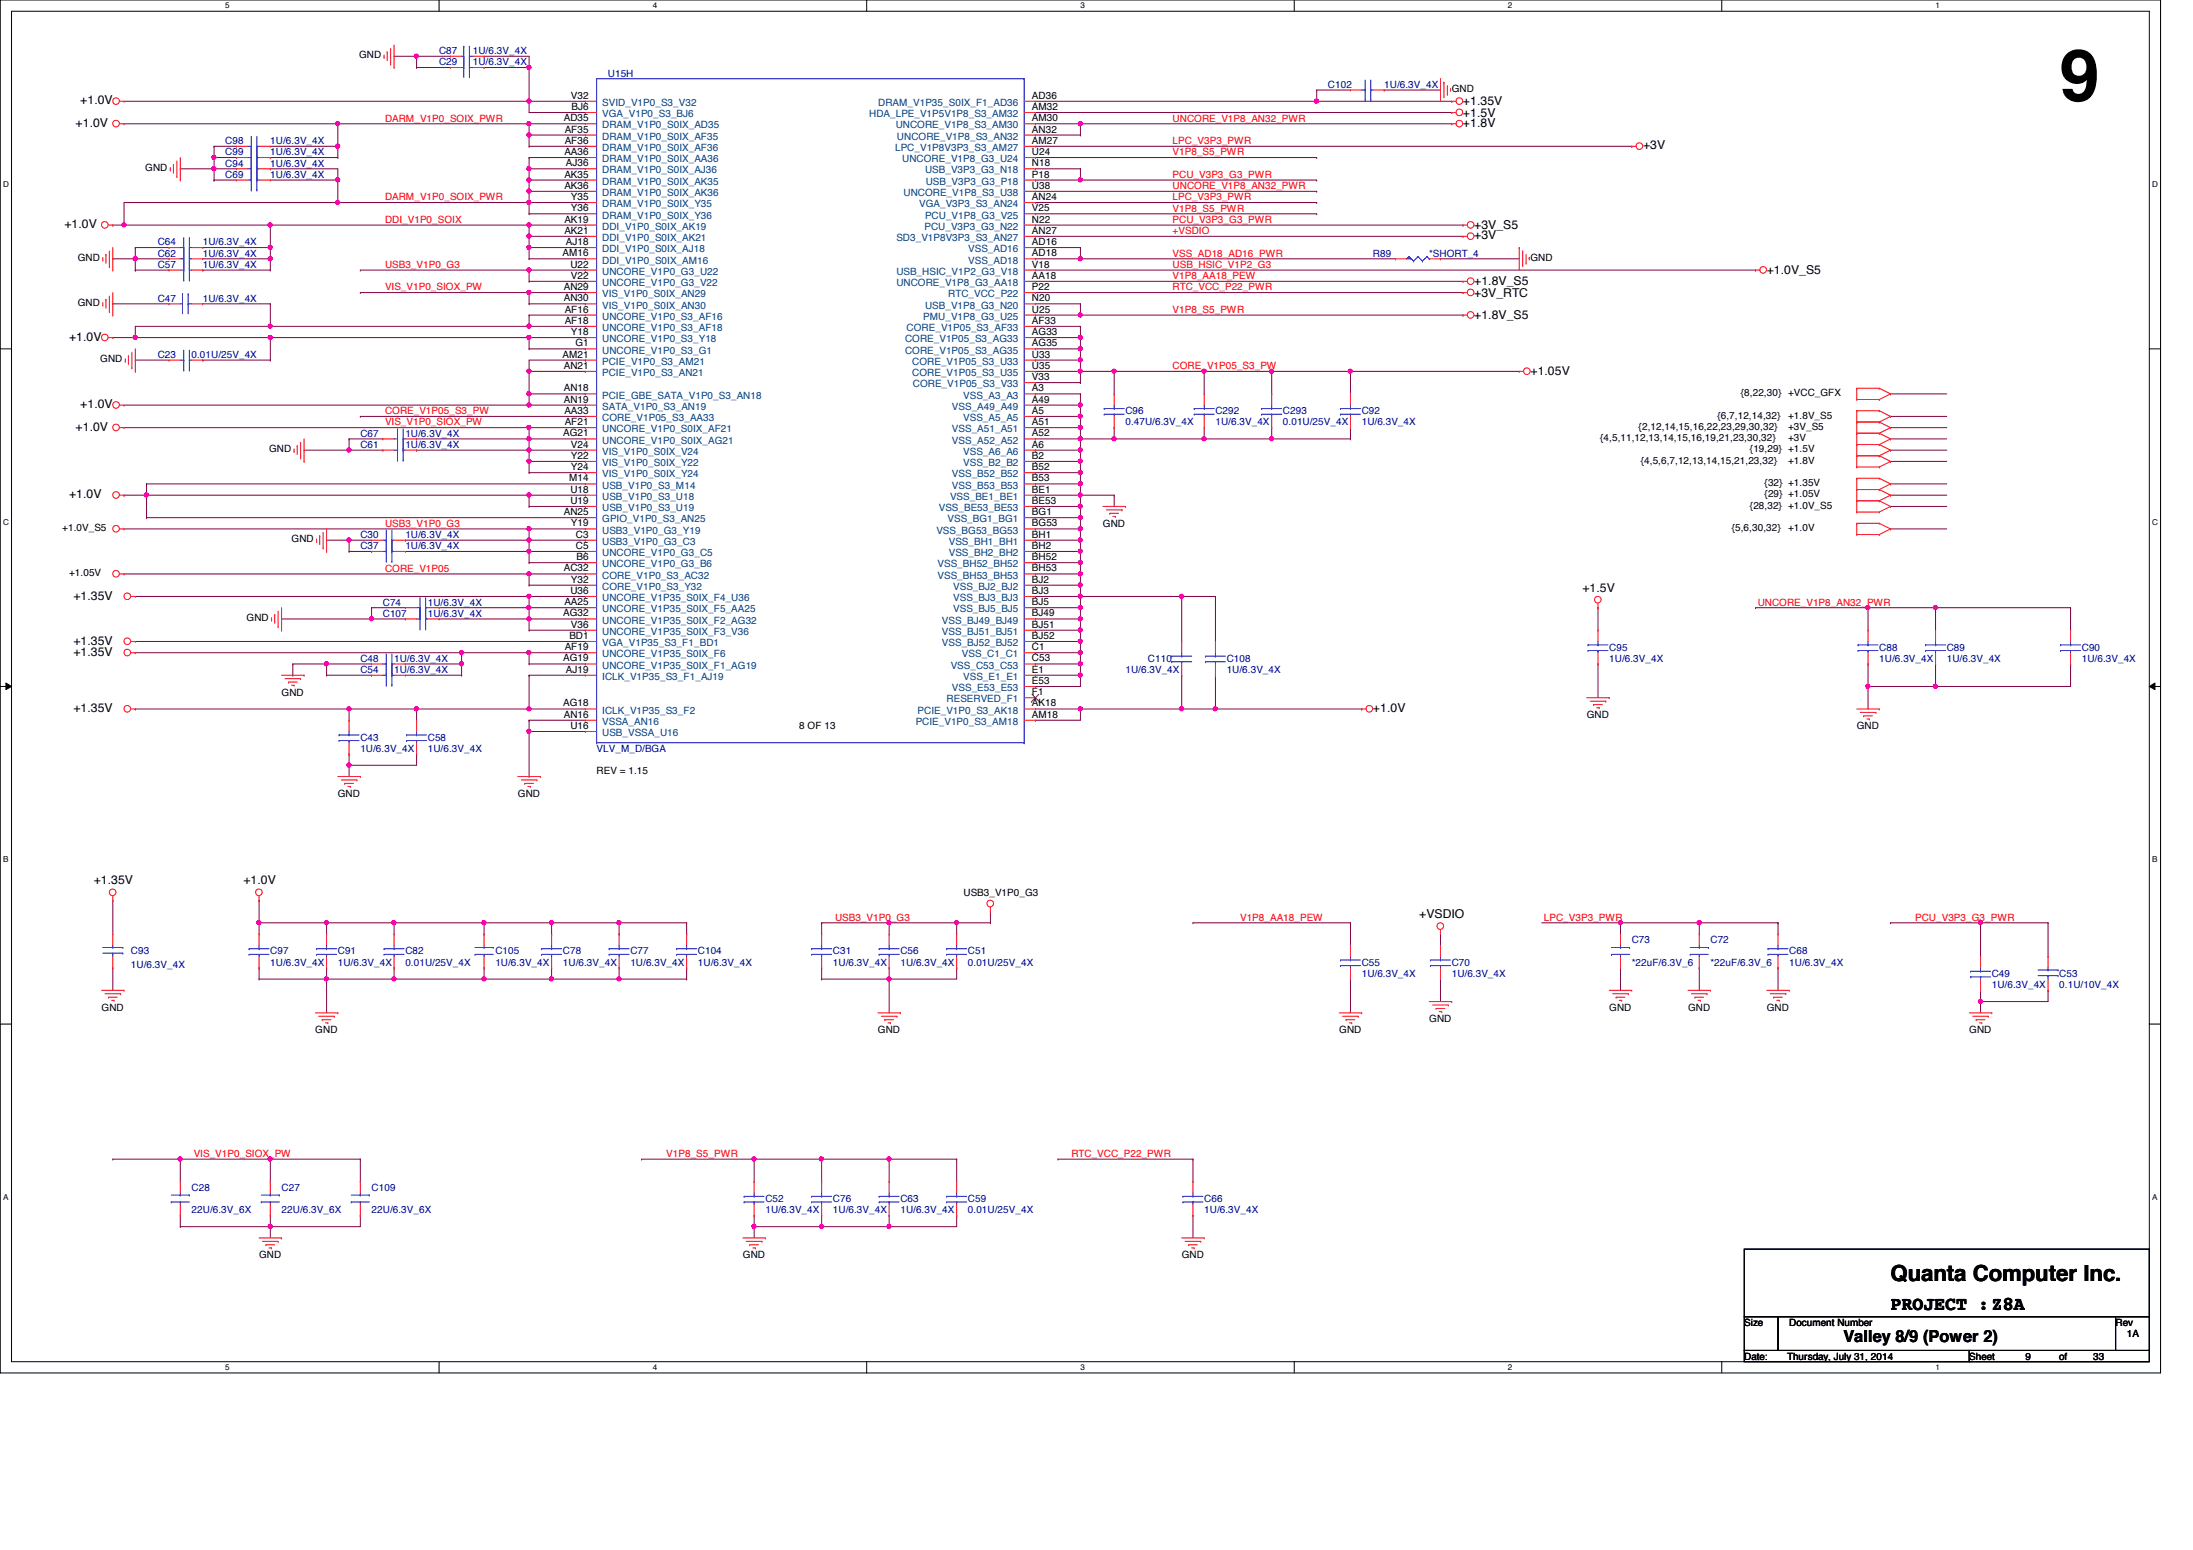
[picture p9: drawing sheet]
<svg xmlns="http://www.w3.org/2000/svg" width="297mm" height="210mm" viewBox="0 0 297 210" stroke-linecap="round" stroke-linejoin="round" font-family="sans-serif">
<defs><g id="words">
<text font-size="9.7" x="278.9" y="13.6">9</text>
<text font-size="3" x="256.1" y="173.4">Quanta Computer Inc.</text>
<text font-size="2.6" x="256.1" y="177.4">PROJECT :Z8A</text>
<text font-size="2.2" x="249.7" y="181.7">Valley 8/9 (Power 2)</text>
<g font-size="1.7">
<text x="10.2" y="17.2">+1.0V</text>
<text x="10.9" y="14.1">+1.0V</text>
<text x="198.2" y="17.2">+1.8V</text>
<text x="198.2" y="15.8">+1.5V</text>
<text x="198.2" y="14.3">+1.35V</text>
<text x="222.5" y="20.2">+3V</text>
<text x="8.7" y="30.9">+1.0V</text>
<text x="199.7" y="31">+3V_S5</text>
<text x="199.7" y="32.4">+3V</text>
<text x="199.7" y="40.2">+3V_RTC</text>
<text x="199.7" y="38.7">+1.8V_S5</text>
<text x="239.3" y="37.1">+1.0V_S5</text>
<text x="9.4" y="46.1">+1.0V</text>
<text x="199.7" y="43.2">+1.8V_S5</text>
<text x="207.3" y="50.8">+1.05V</text>
<text x="10.2" y="58.3">+1.0V</text>
<text x="10.9" y="55.3">+1.0V</text>
<text x="9.4" y="67.5">+1.0V</text>
<text x="9.9" y="81.2">+1.35V</text>
<text x="214.3" y="80.1">+1.5V</text>
<text x="9.9" y="88.8">+1.35V</text>
<text x="9.9" y="87.3">+1.35V</text>
<text x="9.9" y="96.4">+1.35V</text>
<text x="186" y="96.4">+1.0V</text>
<text x="12.7" y="119.8">+1.35V</text>
<text x="33" y="119.8">+1.0V</text>
<text x="192.2" y="124.3">+VSDIO</text>
</g>
<g font-size="1.4">
<text x="48.6" y="7.9">GND</text>
<text x="76.4" y="16.4">AD35</text>
<text x="76.5" y="17.9">AF35</text>
<text x="77.3" y="13.4">V32</text>
<text x="77.4" y="14.9">BJ6</text>
<text x="139.8" y="14.9">AM32</text>
<text x="139.8" y="16.4">AM30</text>
<text x="139.8" y="17.9">AN32</text>
<text x="139.8" y="13.4">AD36</text>
<text x="196.6" y="12.5">GND</text>
<text x="19.7" y="23.2">GND</text>
<text x="76.5" y="21">AA36</text>
<text x="76.5" y="19.5">AF36</text>
<text x="76.7" y="22.5">AJ36</text>
<text x="139.8" y="19.5">AM27</text>
<text x="139.8" y="21">U24</text>
<text x="139.8" y="22.5">N18</text>
<text x="76.5" y="24">AK35</text>
<text x="76.5" y="25.6">AK36</text>
<text x="77.3" y="27.1">Y35</text>
<text x="77.3" y="28.6">Y36</text>
<text x="139.8" y="28.6">V25</text>
<text x="139.8" y="25.6">U38</text>
<text x="139.8" y="24">P18</text>
<text x="139.8" y="27.1">AN24</text>
<text x="10.5" y="35.3">GND</text>
<text x="76.2" y="34.7">AM16</text>
<text x="76.5" y="30.1">AK19</text>
<text x="76.5" y="31.7">AK21</text>
<text x="76.7" y="33.2">AJ18</text>
<text x="139.8" y="30.1">N22</text>
<text x="139.8" y="31.7">AN27</text>
<text x="139.8" y="33.2">AD16</text>
<text x="139.8" y="34.7">AD18</text>
<text x="207.3" y="35.3">GND</text>
<text x="10.5" y="41.4">GND</text>
<text x="76.4" y="39.3">AN29</text>
<text x="76.4" y="40.8">AN30</text>
<text x="77.3" y="36.2">U22</text>
<text x="77.3" y="37.8">V22</text>
<text x="139.8" y="39.3">P22</text>
<text x="139.8" y="40.8">N20</text>
<text x="139.8" y="37.8">AA18</text>
<text x="139.8" y="36.2">V18</text>
<text x="76.5" y="42.3">AF16</text>
<text x="76.5" y="43.9">AF18</text>
<text x="77.3" y="45.4">Y18</text>
<text x="77.9" y="46.9">G1</text>
<text x="139.8" y="43.9">AF33</text>
<text x="139.8" y="45.4">AG33</text>
<text x="139.8" y="46.9">AG35</text>
<text x="139.8" y="42.3">U25</text>
<text x="13.6" y="49.1">GND</text>
<text x="76.2" y="48.4">AM21</text>
<text x="76.4" y="53">AN18</text>
<text x="76.4" y="50">AN21</text>
<text x="139.8" y="48.4">U33</text>
<text x="139.8" y="50">U35</text>
<text x="139.8" y="51.5">V33</text>
<text x="139.8" y="53">A3</text>
<text x="235.8" y="53.6">{8,22,30} +VCC_GFX</text>
<text x="76.3" y="59.1">AG21</text>
<text x="76.4" y="54.5">AN19</text>
<text x="76.5" y="56">AA33</text>
<text x="76.5" y="57.6">AF21</text>
<text x="139.8" y="56">A5</text>
<text x="139.8" y="54.5">A49</text>
<text x="139.8" y="57.6">A51</text>
<text x="139.8" y="59.1">A52</text>
<text x="216.7" y="59.7">{4,5,11,12,13,14,15,16,19,21,23,30,32}</text>
<text x="222" y="58.2">{2,12,14,15,16,22,23,29,30,32}</text>
<text x="232.6" y="56.7">{6,7,12,14,32}</text>
<text x="242.2" y="58.2">+3V_S5</text>
<text x="242.2" y="56.7">+1.8V_S5</text>
<text x="242.2" y="59.7">+3V</text>
<text x="36.4" y="61.3">GND</text>
<text x="77.1" y="65.2">M14</text>
<text x="77.3" y="60.6">V24</text>
<text x="77.3" y="63.7">Y24</text>
<text x="77.3" y="62.1">Y22</text>
<text x="139.8" y="60.6">A6</text>
<text x="139.8" y="62.1">B2</text>
<text x="139.8" y="63.7">B52</text>
<text x="139.8" y="65.2">B53</text>
<text x="222.2" y="62.8">{4,5,6,7,12,13,14,15,21,23,32}</text>
<text x="237" y="61.3">{19,29} +1.5V</text>
<text x="239" y="65.8">{32} +1.35V</text>
<text x="242.2" y="62.8">+1.8V</text>
<text x="8.4" y="71.9">+1.0V_S5</text>
<text x="76.4" y="69.8">AN25</text>
<text x="77.3" y="66.7">U18</text>
<text x="77.3" y="68.2">U19</text>
<text x="77.3" y="71.3">Y19</text>
<text x="139.8" y="66.7">BE1</text>
<text x="139.8" y="68.2">BE53</text>
<text x="139.8" y="69.8">BG1</text>
<text x="139.8" y="71.3">BG53</text>
<text x="149.4" y="71.3">GND</text>
<text x="234.6" y="71.9">{5,6,30,32}</text>
<text x="237" y="68.9">{28,32} +1.0V_S5</text>
<text x="239" y="67.4">{29} +1.05V</text>
<text x="242.2" y="71.9">+1.0V</text>
<text x="39.5" y="73.4">GND</text>
<text x="76.4" y="77.4">AC32</text>
<text x="78" y="74.3">C5</text>
<text x="78" y="72.8">C3</text>
<text x="78.1" y="75.9">B6</text>
<text x="139.8" y="72.8">BH1</text>
<text x="139.8" y="74.3">BH2</text>
<text x="139.8" y="75.9">BH52</text>
<text x="139.8" y="77.4">BH53</text>
<text x="9.4" y="78">+1.05V</text>
<text x="76.3" y="83.5">AG32</text>
<text x="76.5" y="82">AA25</text>
<text x="77.3" y="80.4">U36</text>
<text x="77.3" y="78.9">Y32</text>
<text x="139.8" y="78.9">BJ2</text>
<text x="139.8" y="80.4">BJ3</text>
<text x="139.8" y="82">BJ5</text>
<text x="139.8" y="83.5">BJ49</text>
<text x="33.4" y="84.1">GND</text>
<text x="76.3" y="89.6">AG19</text>
<text x="76.5" y="88.1">AF19</text>
<text x="77.1" y="86.5">BD1</text>
<text x="77.3" y="85">V36</text>
<text x="139.8" y="85">BJ51</text>
<text x="139.8" y="86.5">BJ52</text>
<text x="139.8" y="88.1">C1</text>
<text x="139.8" y="89.6">C53</text>
<text x="38.1" y="94.2">GND</text>
<text x="76.3" y="95.7">AG18</text>
<text x="76.7" y="91.1">AJ19</text>
<text x="139.8" y="94.1">F1</text>
<text x="139.8" y="91.1">E1</text>
<text x="139.8" y="92.6">E53</text>
<text x="139.8" y="95.7">AK18</text>
<text x="76.4" y="97.2">AN16</text>
<text x="77.3" y="98.7">U16</text>
<text x="108.2" y="98.8">8 OF 13</text>
<text x="139.8" y="97.2">AM18</text>
<text x="214.9" y="97.2">GND</text>
<text x="251.5" y="98.8">GND</text>
<text x="45.8" y="107.9">GND</text>
<text x="70.1" y="107.9">GND</text>
<text x="80.8" y="104.9">REV = 1.15</text>
<text x="130.5" y="121.3">USB3_V1P0_G3</text>
<text x="13.8" y="136.9">GND</text>
<text x="218" y="136.9">GND</text>
<text x="228.6" y="136.9">GND</text>
<text x="239.3" y="136.9">GND</text>
<text x="42.7" y="139.9">GND</text>
<text x="118.9" y="139.9">GND</text>
<text x="181.4" y="139.9">GND</text>
<text x="193.6" y="138.4">GND</text>
<text x="266.7" y="139.9">GND</text>
<text x="35.1" y="170.4">GND</text>
<text x="100.6" y="170.4">GND</text>
<text x="160.1" y="170.4">GND</text>
<text x="236.3" y="179.5">Size</text>
<text x="242.4" y="179.5">Document Number</text>
<text x="286.6" y="179.5">Rev</text>
<text x="236.3" y="184.1">Date:</text>
<text x="242.1" y="184.1">Thursday, July 31, 2014</text>
<text x="266.7" y="184.1">Sheet</text>
<text x="274.4" y="184.1">9</text>
<text x="278.9" y="184.1">of</text>
<text x="283.5" y="184.1">33</text>
<text x="288.1" y="181.1">1A</text>
</g>
<g font-size="1.4" fill="#000080">
<text x="59.5" y="7.3">C87</text>
<text x="59.5" y="8.8">C29</text>
<text x="64" y="7.3">1U/6.3V_4X</text>
<text x="64" y="8.8">1U/6.3V_4X</text>
<text x="82.3" y="10.4">U15H</text>
<text x="179.9" y="11.9">C102</text>
<text x="187.5" y="11.9">1U/6.3V_4X</text>
<text x="30.5" y="22.6">C94</text>
<text x="30.5" y="19.5">C98</text>
<text x="30.5" y="21">C99</text>
<text x="36.6" y="22.6">1U/6.3V_4X</text>
<text x="36.6" y="19.5">1U/6.3V_4X</text>
<text x="36.6" y="21">1U/6.3V_4X</text>
<text x="30.5" y="24.1">C69</text>
<text x="36.6" y="24.1">1U/6.3V_4X</text>
<text x="21.4" y="34.8">C62</text>
<text x="21.4" y="33.2">C64</text>
<text x="27.5" y="34.8">1U/6.3V_4X</text>
<text x="27.5" y="33.2">1U/6.3V_4X</text>
<text x="186" y="34.8">R89</text>
<text x="193.6" y="34.8">*SHORT_4</text>
<text x="21.4" y="36.3">C57</text>
<text x="21.4" y="40.9">C47</text>
<text x="27.5" y="36.3">1U/6.3V_4X</text>
<text x="27.5" y="40.9">1U/6.3V_4X</text>
<text x="21.4" y="48.5">C23</text>
<text x="25.9" y="48.5">0.01U/25V_4X</text>
<text x="48.8" y="59.1">C67</text>
<text x="54.9" y="59.1">1U/6.3V_4X</text>
<text x="152.4" y="56.1">C96</text>
<text x="152.4" y="57.6">0.47U/6.3V_4X</text>
<text x="164.6" y="56.1">C292</text>
<text x="164.6" y="57.6">1U/6.3V_4X</text>
<text x="173.8" y="56.1">C293</text>
<text x="173.8" y="57.6">0.01U/25V_4X</text>
<text x="184.4" y="56.1">C92</text>
<text x="184.4" y="57.6">1U/6.3V_4X</text>
<text x="48.8" y="60.7">C61</text>
<text x="54.9" y="60.7">1U/6.3V_4X</text>
<text x="48.8" y="74.4">C37</text>
<text x="48.8" y="72.9">C30</text>
<text x="54.9" y="74.4">1U/6.3V_4X</text>
<text x="54.9" y="72.9">1U/6.3V_4X</text>
<text x="51.9" y="83.5">C107</text>
<text x="51.9" y="82">C74</text>
<text x="58" y="83.5">1U/6.3V_4X</text>
<text x="58" y="82">1U/6.3V_4X</text>
<text x="48.8" y="89.6">C48</text>
<text x="53.4" y="89.6">1U/6.3V_4X</text>
<text x="155.5" y="89.6">C110</text>
<text x="166.2" y="89.6">C108</text>
<text x="218" y="88.1">C95</text>
<text x="218" y="89.6">1U/6.3V_4X</text>
<text x="254.5" y="88.1">C88</text>
<text x="254.5" y="89.6">1U/6.3V_4X</text>
<text x="263.7" y="88.1">C89</text>
<text x="263.7" y="89.6">1U/6.3V_4X</text>
<text x="282" y="88.1">C90</text>
<text x="282" y="89.6">1U/6.3V_4X</text>
<text x="48.8" y="91.1">C54</text>
<text x="53.4" y="91.1">1U/6.3V_4X</text>
<text x="152.4" y="91.1">1U/6.3V_4X</text>
<text x="166.2" y="91.1">1U/6.3V_4X</text>
<text x="48.8" y="100.3">C43</text>
<text x="48.8" y="101.8">1U/6.3V_4X</text>
<text x="58" y="100.3">C58</text>
<text x="58" y="101.8">1U/6.3V_4X</text>
<text x="80.8" y="101.8">VLV_M_D/BGA</text>
<text x="17.7" y="129.2">C93</text>
<text x="17.7" y="131.1">1U/6.3V_4X</text>
<text x="36.6" y="129.2">C97</text>
<text x="36.6" y="130.8">1U/6.3V_4X</text>
<text x="45.8" y="129.2">C91</text>
<text x="45.8" y="130.8">1U/6.3V_4X</text>
<text x="54.9" y="129.2">C82</text>
<text x="54.9" y="130.8">0.01U/25V_4X</text>
<text x="67.1" y="129.2">C105</text>
<text x="67.1" y="130.8">1U/6.3V_4X</text>
<text x="76.2" y="129.2">C78</text>
<text x="76.2" y="130.8">1U/6.3V_4X</text>
<text x="85.4" y="129.2">C77</text>
<text x="85.4" y="130.8">1U/6.3V_4X</text>
<text x="94.5" y="129.2">C104</text>
<text x="94.5" y="130.8">1U/6.3V_4X</text>
<text x="112.8" y="129.2">C31</text>
<text x="112.8" y="130.8">1U/6.3V_4X</text>
<text x="122" y="129.2">C56</text>
<text x="122" y="130.8">1U/6.3V_4X</text>
<text x="131.1" y="129.2">C51</text>
<text x="131.1" y="130.8">0.01U/25V_4X</text>
<text x="184.4" y="130.8">C55</text>
<text x="196.6" y="130.8">C70</text>
<text x="221" y="127.7">C73</text>
<text x="221" y="130.8">*22uF/6.3V_6</text>
<text x="231.7" y="127.7">C72</text>
<text x="231.7" y="130.8">*22uF/6.3V_6</text>
<text x="242.4" y="129.2">C68</text>
<text x="242.4" y="130.8">1U/6.3V_4X</text>
<text x="184.4" y="132.3">1U/6.3V_4X</text>
<text x="196.6" y="132.3">1U/6.3V_4X</text>
<text x="269.8" y="132.3">C49</text>
<text x="269.8" y="133.8">1U/6.3V_4X</text>
<text x="278.9" y="132.3">C53</text>
<text x="278.9" y="133.8">0.1U/10V_4X</text>
<text x="25.9" y="161.2">C28</text>
<text x="38.1" y="161.2">C27</text>
<text x="50.3" y="161.2">C109</text>
<text x="25.9" y="164.3">22U/6.3V_6X</text>
<text x="38.1" y="164.3">22U/6.3V_6X</text>
<text x="50.3" y="164.3">22U/6.3V_6X</text>
<text x="103.7" y="162.8">C52</text>
<text x="103.7" y="164.3">1U/6.3V_4X</text>
<text x="112.8" y="162.8">C76</text>
<text x="112.8" y="164.3">1U/6.3V_4X</text>
<text x="122" y="162.8">C63</text>
<text x="122" y="164.3">1U/6.3V_4X</text>
<text x="131.1" y="162.8">C59</text>
<text x="131.1" y="164.3">0.01U/25V_4X</text>
<text x="163.1" y="162.8">C66</text>
<text x="163.1" y="164.3">1U/6.3V_4X</text>
</g>
<g font-size="1.4" fill="#f00">
<text x="52.2" y="16.5">DARM_V1P0_SOIX_PWR</text>
<text x="158.8" y="16.5">UNCORE_V1P8_AN32_PWR</text>
<text x="158.8" y="19.5">LPC_V3P3_PWR</text>
<text x="158.8" y="21">V1P8_S5_PWR</text>
<text x="52.2" y="27.1">DARM_V1P0_SOIX_PWR</text>
<text x="158.8" y="24.1">PCU_V3P3_G3_PWR</text>
<text x="158.8" y="25.6">UNCORE_V1P8_AN32_PWR</text>
<text x="158.8" y="27.1">LPC_V3P3_PWR</text>
<text x="158.8" y="28.7">V1P8_S5_PWR</text>
<text x="52.2" y="30.2">DDI_V1P0_SOIX</text>
<text x="158.8" y="31.7">+VSDIO</text>
<text x="158.8" y="34.8">VSS_AD18_AD16_PWR</text>
<text x="158.8" y="30.2">PCU_V3P3_G3_PWR</text>
<text x="52.2" y="36.3">USB3_V1P0_G3</text>
<text x="52.2" y="39.3">VIS_V1P0_SIOX_PW</text>
<text x="158.8" y="37.8">V1P8_AA18_PEW</text>
<text x="158.8" y="39.3">RTC_VCC_P22_PWR</text>
<text x="158.8" y="36.3">USB_HSIC_V1P2_G3</text>
<text x="158.8" y="42.4">V1P8_S5_PWR</text>
<text x="158.8" y="50">CORE_V1P05_S3_PW</text>
<text x="52.2" y="57.6">VIS_V1P0_SIOX_PW</text>
<text x="52.2" y="56.1">CORE_V1P05_S3_PW</text>
<text x="52.2" y="71.3">USB3_V1P0_G3</text>
<text x="52.2" y="77.4">CORE_V1P05</text>
<text x="238.1" y="82">UNCORE_V1P8_AN32_PWR</text>
<text x="113.1" y="124.7">USB3_V1P0_G3</text>
<text x="168" y="124.7">V1P8_AA18_PEW</text>
<text x="209.1" y="124.7">LPC_V3P3_PWR</text>
<text x="259.4" y="124.7">PCU_V3P3_G3_PWR</text>
<text x="26.2" y="156.7">VIS_V1P0_SIOX_PW</text>
<text x="90.3" y="156.7">V1P8_S5_PWR</text>
<text x="145.1" y="156.7">RTC_VCC_P22_PWR</text>
</g>
<g font-size="1.4" fill="#004080">
<text x="81.6" y="17.4">DRAM_V1P0_S0IX_AD35</text>
<text x="81.6" y="14.4">SVID_V1P0_S3_V32</text>
<text x="81.6" y="15.9">VGA_V1P0_S3_BJ6</text>
<text x="117.7" y="15.9">HDA_LPE_V1P5V1P8_S3_AM32</text>
<text x="119" y="14.4">DRAM_V1P35_S0IX_F1_AD36</text>
<text x="121.3" y="17.4">UNCORE_V1P8_S3_AM30</text>
<text x="81.6" y="22">DRAM_V1P0_S0IX_AA36</text>
<text x="81.6" y="18.9">DRAM_V1P0_S0IX_AF35</text>
<text x="81.6" y="20.4">DRAM_V1P0_S0IX_AF36</text>
<text x="81.6" y="23.5">DRAM_V1P0_S0IX_AJ36</text>
<text x="121.2" y="20.4">LPC_V1P8V3P3_S3_AM27</text>
<text x="121.5" y="18.9">UNCORE_V1P8_S3_AN32</text>
<text x="122.2" y="22">UNCORE_V1P8_G3_U24</text>
<text x="125.3" y="23.5">USB_V3P3_G3_N18</text>
<text x="81.6" y="25">DRAM_V1P0_S0IX_AK35</text>
<text x="81.6" y="26.5">DRAM_V1P0_S0IX_AK36</text>
<text x="81.6" y="28.1">DRAM_V1P0_S0IX_Y35</text>
<text x="81.6" y="29.6">DRAM_V1P0_S0IX_Y36</text>
<text x="122.4" y="26.5">UNCORE_V1P8_S3_U38</text>
<text x="124.5" y="28.1">VGA_V3P3_S3_AN24</text>
<text x="125.3" y="29.6">PCU_V1P8_G3_V25</text>
<text x="125.4" y="25">USB_V3P3_G3_P18</text>
<text x="81.6" y="34.2">DDI_V1P0_S0IX_AJ18</text>
<text x="81.6" y="31.1">DDI_V1P0_S0IX_AK19</text>
<text x="81.6" y="32.6">DDI_V1P0_S0IX_AK21</text>
<text x="81.6" y="35.7">DDI_V1P0_S0IX_AM16</text>
<text x="121.4" y="32.6">SD3_V1P8V3P3_S3_AN27</text>
<text x="125.2" y="31.1">PCU_V3P3_G3_N22</text>
<text x="131.1" y="34.2">VSS_AD16</text>
<text x="131.1" y="35.7">VSS_AD18</text>
<text x="81.6" y="40.3">VIS_V1P0_S0IX_AN29</text>
<text x="81.6" y="41.8">VIS_V1P0_S0IX_AN30</text>
<text x="81.6" y="37.2">UNCORE_V1P0_G3_U22</text>
<text x="81.6" y="38.7">UNCORE_V1P0_G3_V22</text>
<text x="121.4" y="38.7">UNCORE_V1P8_G3_AA18</text>
<text x="121.4" y="37.2">USB_HSIC_V1P2_G3_V18</text>
<text x="125.3" y="41.8">USB_V1P8_G3_N20</text>
<text x="128.4" y="40.3">RTC_VCC_P22</text>
<text x="81.6" y="43.3">UNCORE_V1P0_S3_AF16</text>
<text x="81.6" y="44.8">UNCORE_V1P0_S3_AF18</text>
<text x="81.6" y="47.9">UNCORE_V1P0_S3_G1</text>
<text x="81.6" y="46.4">UNCORE_V1P0_S3_Y18</text>
<text x="122.6" y="46.4">CORE_V1P05_S3_AG33</text>
<text x="122.6" y="47.9">CORE_V1P05_S3_AG35</text>
<text x="122.8" y="44.8">CORE_V1P05_S3_AF33</text>
<text x="125" y="43.3">PMU_V1P8_G3_U25</text>
<text x="81.6" y="54">PCIE_GBE_SATA_V1P0_S3_AN18</text>
<text x="81.6" y="50.9">PCIE_V1P0_S3_AN21</text>
<text x="81.6" y="49.4">PCIE_V1P0_S3_AM21</text>
<text x="123.6" y="49.4">CORE_V1P05_S3_U33</text>
<text x="123.6" y="50.9">CORE_V1P05_S3_U35</text>
<text x="123.7" y="52.5">CORE_V1P05_S3_V33</text>
<text x="130.5" y="54">VSS_A3_A3</text>
<text x="81.6" y="57">CORE_V1P05_S3_AA33</text>
<text x="81.6" y="55.5">SATA_V1P0_S3_AN19</text>
<text x="81.6" y="58.5">UNCORE_V1P0_S0IX_AF21</text>
<text x="128.9" y="55.5">VSS_A49_A49</text>
<text x="128.9" y="58.5">VSS_A51_A51</text>
<text x="130.5" y="57">VSS_A5_A5</text>
<text x="81.6" y="61.6">VIS_V1P0_S0IX_V24</text>
<text x="81.6" y="64.6">VIS_V1P0_S0IX_Y24</text>
<text x="81.6" y="63.1">VIS_V1P0_S0IX_Y22</text>
<text x="81.6" y="60.1">UNCORE_V1P0_S0IX_AG21</text>
<text x="128.9" y="60.1">VSS_A52_A52</text>
<text x="128.9" y="64.6">VSS_B52_B52</text>
<text x="130.5" y="61.6">VSS_A6_A6</text>
<text x="130.5" y="63.1">VSS_B2_B2</text>
<text x="81.6" y="70.7">GPIO_V1P0_S3_AN25</text>
<text x="81.6" y="66.2">USB_V1P0_S3_M14</text>
<text x="81.6" y="67.7">USB_V1P0_S3_U18</text>
<text x="81.6" y="69.2">USB_V1P0_S3_U19</text>
<text x="127.2" y="69.2">VSS_BE53_BE53</text>
<text x="128.4" y="70.7">VSS_BG1_BG1</text>
<text x="128.7" y="67.7">VSS_BE1_BE1</text>
<text x="128.9" y="66.2">VSS_B53_B53</text>
<text x="81.6" y="76.8">UNCORE_V1P0_G3_B6</text>
<text x="81.6" y="75.3">UNCORE_V1P0_G3_C5</text>
<text x="81.6" y="73.8">USB3_V1P0_G3_C3</text>
<text x="81.6" y="72.3">USB3_V1P0_G3_Y19</text>
<text x="126.8" y="72.3">VSS_BG53_BG53</text>
<text x="127" y="76.8">VSS_BH52_BH52</text>
<text x="128.5" y="73.8">VSS_BH1_BH1</text>
<text x="128.5" y="75.3">VSS_BH2_BH2</text>
<text x="81.6" y="78.4">CORE_V1P0_S3_AC32</text>
<text x="81.6" y="79.9">CORE_V1P0_S3_Y32</text>
<text x="81.6" y="82.9">UNCORE_V1P35_S0IX_F5_AA25</text>
<text x="81.6" y="81.4">UNCORE_V1P35_S0IX_F4_U36</text>
<text x="127" y="78.4">VSS_BH53_BH53</text>
<text x="129.1" y="79.9">VSS_BJ2_BJ2</text>
<text x="129.1" y="81.4">VSS_BJ3_BJ3</text>
<text x="129.1" y="82.9">VSS_BJ5_BJ5</text>
<text x="81.6" y="87.5">VGA_V1P35_S3_F1_BD1</text>
<text x="81.6" y="89">UNCORE_V1P35_S0IX_F6</text>
<text x="81.6" y="86">UNCORE_V1P35_S0IX_F3_V36</text>
<text x="81.6" y="84.5">UNCORE_V1P35_S0IX_F2_AG32</text>
<text x="127.6" y="84.5">VSS_BJ49_BJ49</text>
<text x="127.6" y="86">VSS_BJ51_BJ51</text>
<text x="127.6" y="87.5">VSS_BJ52_BJ52</text>
<text x="130.3" y="89">VSS_C1_C1</text>
<text x="81.6" y="92.1">ICLK_V1P35_S3_F1_AJ19</text>
<text x="81.6" y="90.6">UNCORE_V1P35_S0IX_F1_AG19</text>
<text x="128.2" y="95.1">RESERVED_F1</text>
<text x="128.8" y="90.6">VSS_C53_C53</text>
<text x="128.9" y="93.6">VSS_E53_E53</text>
<text x="130.5" y="92.1">VSS_E1_E1</text>
<text x="81.6" y="99.7">USB_VSSA_U16</text>
<text x="81.6" y="98.2">VSSA_AN16</text>
<text x="81.6" y="96.6">ICLK_V1P35_S3_F2</text>
<text x="124" y="98.2">PCIE_V1P0_S3_AM18</text>
<text x="124.3" y="96.6">PCIE_V1P0_S3_AK18</text>
</g>
<g font-size="1.1">
<text x="30.5" y="1.1">5</text>
<text x="88.4" y="1.1">4</text>
<text x="146.3" y="1.1">3</text>
<text x="204.3" y="1.1">2</text>
<text x="262.2" y="1.1">1</text>
<text x=".4" y="25.4">D</text>
<text x="291.5" y="25.4">D</text>
<text x=".4" y="71.1">C</text>
<text x="291.5" y="71.1">C</text>
<text x=".4" y="116.8">B</text>
<text x="291.5" y="116.8">B</text>
<text x=".4" y="162.5">A</text>
<text x="291.5" y="162.5">A</text>
<text x="30.5" y="185.5">5</text>
<text x="88.4" y="185.5">4</text>
<text x="146.3" y="185.5">3</text>
<text x="204.3" y="185.5">2</text>
<text x="262.2" y="185.5">1</text>
</g>
</g></defs>
<path d="M0 0h292.6v185.9h-292.6zM1.6 1.5h289.5v182.9h-289.5z" fill="none" stroke="#000" stroke-width=".14"/>
<g fill="#fff">
<path d="M30.5 .2h.6v1.2h-.6z"/>
<path d="M30.5 184.6h.6v1.2h-.6z"/>
</g>
<path d="M59.5 0v1.5M59.5 184.4v1.5" fill="none" stroke="#000" stroke-width=".14"/>
<g fill="#fff">
<path d="M88.4 .2h.6v1.2h-.6z"/>
<path d="M88.4 184.6h.6v1.2h-.6z"/>
</g>
<path d="M117.4 0v1.5M117.4 184.4v1.5" fill="none" stroke="#000" stroke-width=".14"/>
<g fill="#fff">
<path d="M146.3 .2h.6v1.2h-.6z"/>
<path d="M146.3 184.6h.6v1.2h-.6z"/>
</g>
<path d="M175.3 0v1.5M175.3 184.4v1.5" fill="none" stroke="#000" stroke-width=".14"/>
<g fill="#fff">
<path d="M204.3 .2h.5v1.2h-.5z"/>
<path d="M204.3 184.6h.5v1.2h-.5z"/>
</g>
<path d="M233.2 0v1.5M233.2 184.4v1.5" fill="none" stroke="#000" stroke-width=".14"/>
<g fill="#fff">
<path d="M262.2 .2h.6v1.2h-.6z"/>
<path d="M262.2 184.6h.6v1.2h-.6z"/>
<path d="M.4 24.4h.8v1.2h-.8z"/>
<path d="M291.5 24.4h.8v1.2h-.8z"/>
<path d="M.4 70.1h.8v1.2h-.8z"/>
<path d="M291.5 70.1h.8v1.2h-.8z"/>
</g>
<path d="M0 47.2h1.6M291.1 47.2h1.5" fill="none" stroke="#000" stroke-width=".14"/>
<g fill="#fff">
<path d="M.4 115.8h.7v1.2h-.7z"/>
<path d="M291.5 115.8h.7v1.2h-.7z"/>
</g>
<path d="M0 93h1.6M.8 92.5l.8 .5-.8 .4zM291.1 93l.8-.5v.9zM291.1 93h1.5" fill="none" stroke="#000" stroke-width=".14"/>
<path d="M.8 92.5l.8 .5-.8 .4zM291.1 93l.8-.5v.9z" fill="#000"/>
<g fill="#fff">
<path d="M.4 161.5h.7v1.2h-.7z"/>
<path d="M291.5 161.5h.7v1.2h-.7z"/>
</g>
<path d="M0 138.7h1.6M291.1 138.7h1.5" fill="none" stroke="#000" stroke-width=".14"/>
<path d="M140.2 38.1h58M198.2 38.1h.1M140.2 91.4h.1M140.2 93h.1M140.2 89.9h.1M140.2 91.4h6.1M140.2 89.9h6.1M146.3 91.4h.1M146.3 91.4v1.6h-6.1" fill="none" stroke="#800040" stroke-width=".14"/>
<circle cx="146.3" cy="89.9" r=".29" fill="#f0f"/>
<circle cx="146.3" cy="89.9" r=".29" fill="none" stroke="#f0f" stroke-width=".14"/>
<path d="M146.3 89.9h.1M146.3 89.9v1.5" fill="none" stroke="#800040" stroke-width=".14"/>
<circle cx="146.3" cy="91.4" r=".29" fill="#f0f"/>
<circle cx="146.3" cy="91.4" r=".29" fill="none" stroke="#f0f" stroke-width=".14"/>
<path d="M140.2 88.4h.1M140.2 88.4h6.1" fill="none" stroke="#800040" stroke-width=".14"/>
<circle cx="146.3" cy="88.4" r=".29" fill="#f0f"/>
<circle cx="146.3" cy="88.4" r=".29" fill="none" stroke="#f0f" stroke-width=".14"/>
<path d="M146.3 77.7h.1M146.3 76.2h.1M146.3 76.2v3M146.3 88.4h.1M146.3 86.9h.1M146.3 86.9v3" fill="none" stroke="#800040" stroke-width=".14"/>
<circle cx="146.3" cy="77.7" r=".29" fill="#f0f"/>
<circle cx="146.3" cy="77.7" r=".29" fill="none" stroke="#f0f" stroke-width=".14"/>
<path d="M140.2 76.2h.1M140.2 76.2h6.1" fill="none" stroke="#800040" stroke-width=".14"/>
<circle cx="146.3" cy="76.2" r=".29" fill="#f0f"/>
<circle cx="146.3" cy="76.2" r=".29" fill="none" stroke="#f0f" stroke-width=".14"/>
<path d="M140.2 77.7h.1M140.2 79.2h.1M140.2 74.7h.1M140.2 77.7h6.1M140.2 79.2h6.1M140.2 74.7h6.1" fill="none" stroke="#800040" stroke-width=".14"/>
<circle cx="146.3" cy="74.6" r=".29" fill="#f0f"/>
<circle cx="146.3" cy="74.6" r=".29" fill="none" stroke="#f0f" stroke-width=".14"/>
<path d="M140.2 73.2h.1M140.2 73.2h6.1M146.3 74.7h.1M146.3 73.2h.1M146.3 71.6h.1M146.3 71.6v4.6" fill="none" stroke="#800040" stroke-width=".14"/>
<circle cx="146.3" cy="73.1" r=".29" fill="#f0f"/>
<circle cx="146.3" cy="73.1" r=".29" fill="none" stroke="#f0f" stroke-width=".14"/>
<path d="M146.3 70.1h.1M146.3 70.1v1.5" fill="none" stroke="#800040" stroke-width=".14"/>
<circle cx="146.3" cy="71.6" r=".29" fill="#f0f"/>
<circle cx="146.3" cy="71.6" r=".29" fill="none" stroke="#f0f" stroke-width=".14"/>
<circle cx="146.3" cy="70.1" r=".29" fill="#f0f"/>
<circle cx="146.3" cy="70.1" r=".29" fill="none" stroke="#f0f" stroke-width=".14"/>
<path d="M140.2 32h58M198.2 32h.1M146.3 68.6h.1M146.3 68.6v1.5" fill="none" stroke="#800040" stroke-width=".14"/>
<circle cx="146.3" cy="68.6" r=".29" fill="#f0f"/>
<circle cx="146.3" cy="68.6" r=".29" fill="none" stroke="#f0f" stroke-width=".14"/>
<g fill="none" stroke="#800040" stroke-width=".14">
<path d="M140.2 68.6h.1M140.2 70.1h.1M140.2 71.6h.1M140.2 67.1h.1M140.2 65.5h.1M140.2 70.1h6.1M140.2 71.6h6.1M140.2 67.1h6.1M140.2 65.5h6.1M146.3 67.1h.1M146.3 65.5h.1M146.3 64h.1"/>
<path d="M146.3 64v4.6h-6.1"/>
</g>
<circle cx="146.3" cy="65.5" r=".29" fill="#f0f"/>
<circle cx="146.3" cy="65.5" r=".29" fill="none" stroke="#f0f" stroke-width=".14"/>
<circle cx="146.3" cy="64" r=".29" fill="#f0f"/>
<circle cx="146.3" cy="64" r=".29" fill="none" stroke="#f0f" stroke-width=".14"/>
<path d="M140.2 61h.1M140.2 62.5h.1M140.2 61h6.1M140.2 62.5h6.1M146.3 62.5h.1M146.3 61h.1M146.3 61v3" fill="none" stroke="#800040" stroke-width=".14"/>
<circle cx="146.3" cy="62.5" r=".29" fill="#f0f"/>
<circle cx="146.3" cy="62.5" r=".29" fill="none" stroke="#f0f" stroke-width=".14"/>
<path d="M140.2 59.4h.1M140.2 59.4h6.1M146.3 59.4h.1M146.3 59.4v1.6M140.2 64h.1M140.2 64h6.1" fill="none" stroke="#800040" stroke-width=".14"/>
<circle cx="146.3" cy="60.9" r=".29" fill="#f0f"/>
<circle cx="146.3" cy="60.9" r=".29" fill="none" stroke="#f0f" stroke-width=".14"/>
<path d="M140.2 57.9h.1M140.2 57.9h6.1" fill="none" stroke="#800040" stroke-width=".14"/>
<circle cx="146.3" cy="57.9" r=".29" fill="#f0f"/>
<circle cx="146.3" cy="57.9" r=".29" fill="none" stroke="#f0f" stroke-width=".14"/>
<path d="M140.2 53.3h.1M140.2 54.9h.1M140.2 53.3h6.1M140.2 54.9h6.1M146.3 57.9h.1M146.3 56.4h.1M146.3 54.9h.1M146.3 53.3h.1M146.3 53.3v6.1" fill="none" stroke="#800040" stroke-width=".14"/>
<circle cx="146.3" cy="54.8" r=".29" fill="#f0f"/>
<circle cx="146.3" cy="54.8" r=".29" fill="none" stroke="#f0f" stroke-width=".14"/>
<path d="M140.2 56.4h.1M140.2 56.4h6.1" fill="none" stroke="#800040" stroke-width=".14"/>
<circle cx="146.3" cy="56.4" r=".29" fill="#f0f"/>
<circle cx="146.3" cy="56.4" r=".29" fill="none" stroke="#f0f" stroke-width=".14"/>
<path d="M182.9 50.3h.1M182.9 50.3h22.9" fill="none" stroke="#800040" stroke-width=".14"/>
<circle cx="182.9" cy="50.3" r=".29" fill="#f0f"/>
<circle cx="182.9" cy="50.3" r=".29" fill="none" stroke="#f0f" stroke-width=".14"/>
<path d="M150.9 59.4h12.2M163.1 59.4h.1M163.1 50.3h.1M163.1 50.3h19.8M163.1 50.3v3M172.3 50.3h.1M172.3 50.3v3M182.9 50.3h.1M182.9 50.3v3" fill="none" stroke="#800040" stroke-width=".14"/>
<circle cx="163.1" cy="50.3" r=".29" fill="#f0f"/>
<circle cx="163.1" cy="50.3" r=".29" fill="none" stroke="#f0f" stroke-width=".14"/>
<circle cx="172.2" cy="50.3" r=".29" fill="#f0f"/>
<circle cx="172.2" cy="50.3" r=".29" fill="none" stroke="#f0f" stroke-width=".14"/>
<path d="M146.3 35.1h.1M146.3 33.5v1.6M146.3 35.1h42.7M189 35.1h.1M150.9 50.3h.1M150.9 50.3v3M150.9 50.3h12.2M163.1 50.3h.1M182.9 57.9h.1M182.9 57.9v1.5" fill="none" stroke="#800040" stroke-width=".14"/>
<circle cx="146.3" cy="35" r=".29" fill="#f0f"/>
<circle cx="146.3" cy="35" r=".29" fill="none" stroke="#f0f" stroke-width=".14"/>
<path d="M163.1 59.4h.1M163.1 57.9v1.5M163.1 59.4h9.2M172.3 59.4h.1" fill="none" stroke="#800040" stroke-width=".14"/>
<circle cx="163.1" cy="59.4" r=".29" fill="#f0f"/>
<circle cx="163.1" cy="59.4" r=".29" fill="none" stroke="#f0f" stroke-width=".14"/>
<circle cx="172.2" cy="59.4" r=".29" fill="#f0f"/>
<circle cx="172.2" cy="59.4" r=".29" fill="none" stroke="#f0f" stroke-width=".14"/>
<path d="M146.3 59.4h.1M146.3 59.4h4.6M172.3 59.4h.1M172.3 57.9v1.5M172.3 59.4h10.6M182.9 59.4h.1M216.4 89.9h.1M216.4 89.9v4.6" fill="none" stroke="#800040" stroke-width=".14"/>
<circle cx="150.9" cy="59.4" r=".29" fill="#f0f"/>
<circle cx="150.9" cy="59.4" r=".29" fill="none" stroke="#f0f" stroke-width=".14"/>
<circle cx="146.3" cy="59.4" r=".29" fill="#f0f"/>
<circle cx="146.3" cy="59.4" r=".29" fill="none" stroke="#f0f" stroke-width=".14"/>
<path d="M160.1 91.4h.1M160.1 91.4v4.6M216.4 82.3h.1M216.4 82.3v3" fill="none" stroke="#800040" stroke-width=".14"/>
<circle cx="160" cy="96" r=".29" fill="#f0f"/>
<circle cx="160" cy="96" r=".29" fill="none" stroke="#f0f" stroke-width=".14"/>
<path d="M164.6 80.8h.1M164.6 91.4h.1M164.6 80.8v6.1M164.6 91.4v4.6" fill="none" stroke="#800040" stroke-width=".14"/>
<circle cx="164.6" cy="96" r=".29" fill="#f0f"/>
<circle cx="164.6" cy="96" r=".29" fill="none" stroke="#f0f" stroke-width=".14"/>
<path d="M146.3 67.1h.1M146.3 67.1h4.6M160.1 96h.1M160.1 96h24.3M184.4 96h.1" fill="none" stroke="#800040" stroke-width=".14"/>
<circle cx="146.3" cy="67" r=".29" fill="#f0f"/>
<circle cx="146.3" cy="67" r=".29" fill="none" stroke="#f0f" stroke-width=".14"/>
<path d="M150.9 67.1h.1M150.9 67.1v1.5M146.3 80.8h13.8M160.1 80.8h.1" fill="none" stroke="#800040" stroke-width=".14"/>
<circle cx="146.3" cy="80.7" r=".29" fill="#f0f"/>
<circle cx="146.3" cy="80.7" r=".29" fill="none" stroke="#f0f" stroke-width=".14"/>
<circle cx="160" cy="80.7" r=".29" fill="#f0f"/>
<circle cx="160" cy="80.7" r=".29" fill="none" stroke="#f0f" stroke-width=".14"/>
<path d="M140.2 30.5h58M198.2 30.5h.1M146.3 96h.1M146.3 96h13.8M160.1 80.8h.1M160.1 80.8v6.1M160.1 80.8h4.5" fill="none" stroke="#800040" stroke-width=".14"/>
<circle cx="146.3" cy="96" r=".29" fill="#f0f"/>
<circle cx="146.3" cy="96" r=".29" fill="none" stroke="#f0f" stroke-width=".14"/>
<path d="M140.2 13.7h38.1M178.3 13.7h.1M237.8 82.3h.1M237.8 82.3h15.2M253 89.9h.1M253 89.9v3.1" fill="none" stroke="#800040" stroke-width=".14"/>
<circle cx="178.3" cy="13.7" r=".29" fill="#f0f"/>
<circle cx="178.3" cy="13.7" r=".29" fill="none" stroke="#f0f" stroke-width=".14"/>
<path d="M140.2 15.2h56.4M140.2 16.8h56.4M140.2 18.3h6.1M146.3 16.8h.1M146.3 18.3h.1M146.3 16.8v1.5M196.6 15.2h.1M196.6 16.8h.1" fill="none" stroke="#800040" stroke-width=".14"/>
<circle cx="146.3" cy="16.7" r=".29" fill="#f0f"/>
<circle cx="146.3" cy="16.7" r=".29" fill="none" stroke="#f0f" stroke-width=".14"/>
<g fill="none" stroke="#800040" stroke-width=".14">
<path d="M140.2 19.8h80.8M221 19.8h.1M140.2 24.4h.1M140.2 21.3h38.1M140.2 22.9h6.1M140.2 24.4h38.1M146.3 22.9h.1M146.3 24.4h.1M146.3 22.9v1.5M178.3 21.3h.1M178.3 24.4h.1M253 82.3h.1"/>
<path d="M253 82.3v3"/>
</g>
<circle cx="146.3" cy="24.4" r=".29" fill="#f0f"/>
<circle cx="146.3" cy="24.4" r=".29" fill="none" stroke="#f0f" stroke-width=".14"/>
<path d="M140.2 25.9h38.1M140.2 27.4h38.1M140.2 29h38.1M178.3 25.9h.1M178.3 27.4h.1M178.3 29h.1M253 93h.1M253 93h9.2" fill="none" stroke="#800040" stroke-width=".14"/>
<circle cx="262.1" cy="92.9" r=".29" fill="#f0f"/>
<circle cx="262.1" cy="92.9" r=".29" fill="none" stroke="#f0f" stroke-width=".14"/>
<path d="M253 93h.1M253 93v3M262.2 89.9h.1M262.2 89.9v3.1" fill="none" stroke="#800040" stroke-width=".14"/>
<circle cx="253" cy="92.9" r=".29" fill="#f0f"/>
<circle cx="253" cy="92.9" r=".29" fill="none" stroke="#f0f" stroke-width=".14"/>
<path d="M140.2 33.5h6.1M140.2 35.1h6.1M146.3 33.5h.1M146.3 35.1h.1M253 82.3h.1M253 82.3h9.2M262.2 93h.1M262.2 93h18.3" fill="none" stroke="#800040" stroke-width=".14"/>
<circle cx="262.1" cy="82.3" r=".29" fill="#f0f"/>
<circle cx="262.1" cy="82.3" r=".29" fill="none" stroke="#f0f" stroke-width=".14"/>
<circle cx="253" cy="82.3" r=".29" fill="#f0f"/>
<circle cx="253" cy="82.3" r=".29" fill="none" stroke="#f0f" stroke-width=".14"/>
<g fill="none" stroke="#800040" stroke-width=".14">
<path d="M140.2 39.6h58M198.2 39.6h.1M140.2 42.7h.1M140.2 41.1h6.1M140.2 42.7h6.1M140.2 44.2h6.1M146.3 41.1h.1M146.3 42.7h.1M146.3 44.2h.1M146.3 45.7h.1M146.3 41.1v1.6M146.3 44.2v1.5"/>
<path d="M262.2 82.3h.1M262.2 82.3v3M262.2 82.3h18.3"/>
</g>
<circle cx="146.3" cy="45.7" r=".29" fill="#f0f"/>
<circle cx="146.3" cy="45.7" r=".29" fill="none" stroke="#f0f" stroke-width=".14"/>
<path d="M140.2 48.8h.1M140.2 48.8h6.1M140.2 47.2h6.1M140.2 45.7h6.1M140.2 51.8h6.1M140.2 50.3h6.1M146.3 47.2h.1M146.3 45.7h.1M146.3 51.8h.1M146.3 50.3h.1M146.3 48.8h.1M146.3 45.7v6.1" fill="none" stroke="#800040" stroke-width=".14"/>
<circle cx="146.3" cy="47.2" r=".29" fill="#f0f"/>
<circle cx="146.3" cy="47.2" r=".29" fill="none" stroke="#f0f" stroke-width=".14"/>
<circle cx="146.3" cy="48.7" r=".29" fill="#f0f"/>
<circle cx="146.3" cy="48.7" r=".29" fill="none" stroke="#f0f" stroke-width=".14"/>
<g fill="none" stroke="#800040" stroke-width=".14">
<path d="M140.2 36.6h97.6M237.8 36.6h.1M256.1 53.3h.1M256.1 57.9h.1M256.1 56.4h.1M256.1 59.4h.1M256.1 53.3h7.6M256.1 57.9h7.6M256.1 56.4h7.6M256.1 59.4h7.6M256.1 62.5h.1M256.1 61h.1"/>
<path d="M256.1 67.1h.1M256.1 65.5h.1M256.1 71.6h.1M256.1 68.6h.1M256.1 62.5h7.6M256.1 61h7.6M256.1 67.1h7.6M256.1 65.5h7.6M256.1 71.6h7.6M256.1 68.6h7.6M140.2 97.5h.1M140.2 96h6.1"/>
<path d="M146.3 96h.1M146.3 85.3h.1M146.3 83.8h.1M146.3 83.8v3.1M146.3 96v1.5h-6.1M280.5 82.3h.1M280.5 89.9h.1M280.5 82.3v3M280.5 89.9v3.1"/>
</g>
<circle cx="146.3" cy="85.3" r=".29" fill="#f0f"/>
<circle cx="146.3" cy="85.3" r=".29" fill="none" stroke="#f0f" stroke-width=".14"/>
<path d="M140.2 83.8h.1M140.2 85.3h.1M140.2 86.9h.1M140.2 83.8h6.1M140.2 85.3h6.1M140.2 86.9h6.1" fill="none" stroke="#800040" stroke-width=".14"/>
<circle cx="146.3" cy="86.8" r=".29" fill="#f0f"/>
<circle cx="146.3" cy="86.8" r=".29" fill="none" stroke="#f0f" stroke-width=".14"/>
<path d="M140.2 82.3h.1M140.2 82.3h6.1M146.3 82.3h.1M146.3 82.3v1.5" fill="none" stroke="#800040" stroke-width=".14"/>
<circle cx="146.3" cy="83.8" r=".29" fill="#f0f"/>
<circle cx="146.3" cy="83.8" r=".29" fill="none" stroke="#f0f" stroke-width=".14"/>
<circle cx="146.3" cy="82.3" r=".29" fill="#f0f"/>
<circle cx="146.3" cy="82.3" r=".29" fill="none" stroke="#f0f" stroke-width=".14"/>
<path d="M146.3 79.2h.1M146.3 79.2v3.1M140.2 80.8h.1M140.2 80.8h6.1M146.3 80.8h.1" fill="none" stroke="#800040" stroke-width=".14"/>
<circle cx="146.3" cy="79.2" r=".29" fill="#f0f"/>
<circle cx="146.3" cy="79.2" r=".29" fill="none" stroke="#f0f" stroke-width=".14"/>
<path d="M187.5 12.2h.1M187.5 12.2h7.6M146.3 42.7h51.9M150.9 57.9h.1M150.9 57.9v1.5M198.2 42.7h.1" fill="none" stroke="#800040" stroke-width=".14"/>
<circle cx="146.3" cy="42.6" r=".29" fill="#f0f"/>
<circle cx="146.3" cy="42.6" r=".29" fill="none" stroke="#f0f" stroke-width=".14"/>
<path d="M178.3 12.2h.1M178.3 13.7h.1M178.3 12.2h4.6M178.3 12.2v1.5M178.3 13.7h18.3M196.6 13.7h.1M146.3 50.3h4.6M150.9 50.3h.1" fill="none" stroke="#800040" stroke-width=".14"/>
<circle cx="146.3" cy="50.3" r=".29" fill="#f0f"/>
<circle cx="146.3" cy="50.3" r=".29" fill="none" stroke="#f0f" stroke-width=".14"/>
<circle cx="150.9" cy="50.3" r=".29" fill="#f0f"/>
<circle cx="150.9" cy="50.3" r=".29" fill="none" stroke="#f0f" stroke-width=".14"/>
<path d="M15.3 121.9h.1M15.3 121.9v4.6M35.1 121.9h.1M35.1 121.9v3.1M53.4 125h12.2M65.6 125h.1M161.6 125h.1M161.6 125h21.3M182.9 125h.1M182.9 132.6h.1M182.9 125v3M182.9 132.6v4.6" fill="none" stroke="#800040" stroke-width=".14"/>
<circle cx="53.3" cy="124.9" r=".29" fill="#f0f"/>
<circle cx="53.3" cy="124.9" r=".29" fill="none" stroke="#f0f" stroke-width=".14"/>
<path d="M65.6 126.5h.1M65.6 125v1.5M15.3 157h.1M15.3 157h9.1M48.8 157h.1M48.8 157v3" fill="none" stroke="#800040" stroke-width=".14"/>
<circle cx="24.4" cy="156.9" r=".29" fill="#f0f"/>
<circle cx="24.4" cy="156.9" r=".29" fill="none" stroke="#f0f" stroke-width=".14"/>
<path d="M24.4 157h.1M24.4 157v3M24.4 157h24.4M36.6 157h.1M36.6 157v3" fill="none" stroke="#800040" stroke-width=".14"/>
<circle cx="36.6" cy="156.9" r=".29" fill="#f0f"/>
<circle cx="36.6" cy="156.9" r=".29" fill="none" stroke="#f0f" stroke-width=".14"/>
<path d="M53.4 132.6h12.2M65.6 132.6h.1" fill="none" stroke="#800040" stroke-width=".14"/>
<circle cx="53.3" cy="132.6" r=".29" fill="#f0f"/>
<circle cx="53.3" cy="132.6" r=".29" fill="none" stroke="#f0f" stroke-width=".14"/>
<g fill="none" stroke="#800040" stroke-width=".14">
<path d="M65.6 131.1h.1M65.6 131.1v1.5M65.6 125h9.1M74.7 125h.1M129.6 125h4.6M134.2 123.4h.1M134.2 125h.1M134.2 123.4v1.6M208.8 125h10.7M219.5 125h.1M240.8 131.1h.1M240.8 131.1v3"/>
<path d="M36.6 166.1h.1M36.6 166.1v1.5"/>
</g>
<circle cx="65.5" cy="124.9" r=".29" fill="#f0f"/>
<circle cx="65.5" cy="124.9" r=".29" fill="none" stroke="#f0f" stroke-width=".14"/>
<circle cx="74.7" cy="124.9" r=".29" fill="#f0f"/>
<circle cx="74.7" cy="124.9" r=".29" fill="none" stroke="#f0f" stroke-width=".14"/>
<path d="M65.6 132.6h9.1M74.7 126.5h.1M74.7 132.6h.1M74.7 125v1.5" fill="none" stroke="#800040" stroke-width=".14"/>
<circle cx="65.5" cy="132.6" r=".29" fill="#f0f"/>
<circle cx="65.5" cy="132.6" r=".29" fill="none" stroke="#f0f" stroke-width=".14"/>
<circle cx="74.7" cy="132.6" r=".29" fill="#f0f"/>
<circle cx="74.7" cy="132.6" r=".29" fill="none" stroke="#f0f" stroke-width=".14"/>
<g fill="none" stroke="#800040" stroke-width=".14">
<path d="M74.7 131.1h.1M74.7 131.1v1.5h9.2M74.7 125h18.3M83.9 125h.1M83.9 126.5h.1M83.9 132.6h.1M83.9 131.1h.1M83.9 125v1.5M83.9 131.1v1.5M93 125h.1M195.1 132.6h.1M195.1 126.5h.1"/>
<path d="M195.1 126.5v1.5M195.1 132.6v3"/>
</g>
<circle cx="83.8" cy="124.9" r=".29" fill="#f0f"/>
<circle cx="83.8" cy="124.9" r=".29" fill="none" stroke="#f0f" stroke-width=".14"/>
<path d="M83.9 132.6h9.1M93 126.5h.1M93 132.6h.1M93 125v1.5" fill="none" stroke="#800040" stroke-width=".14"/>
<circle cx="83.8" cy="132.6" r=".29" fill="#f0f"/>
<circle cx="83.8" cy="132.6" r=".29" fill="none" stroke="#f0f" stroke-width=".14"/>
<path d="M93 131.1h.1M93 131.1v1.5M268.3 135.6h.1M268.3 135.6h9.1" fill="none" stroke="#800040" stroke-width=".14"/>
<circle cx="268.2" cy="135.6" r=".29" fill="#f0f"/>
<circle cx="268.2" cy="135.6" r=".29" fill="none" stroke="#f0f" stroke-width=".14"/>
<path d="M256.1 125h.1M256.1 125h12.2M268.3 135.6h.1M268.3 134.1h.1M268.3 134.1v3.1M277.4 134.1h.1M277.4 125h.1M277.4 125v4.5M277.4 134.1v1.5" fill="none" stroke="#800040" stroke-width=".14"/>
<circle cx="268.2" cy="124.9" r=".29" fill="#f0f"/>
<circle cx="268.2" cy="124.9" r=".29" fill="none" stroke="#f0f" stroke-width=".14"/>
<g fill="none" stroke="#800040" stroke-width=".14">
<path d="M111.3 125h.1M111.3 131.1h.1M111.3 132.6h.1M111.3 125h18.3M111.3 125v1.5M111.3 131.1v1.5M111.3 132.6h9.1M120.4 125h.1M120.4 131.1h.1M120.4 132.6h.1M120.4 125v1.5M120.4 131.1v6.1"/>
<path d="M240.8 125h.1M240.8 125v1.5M268.3 125h.1M268.3 125v4.5M268.3 125h9.1"/>
</g>
<circle cx="129.5" cy="124.9" r=".29" fill="#f0f"/>
<circle cx="129.5" cy="124.9" r=".29" fill="none" stroke="#f0f" stroke-width=".14"/>
<circle cx="120.4" cy="124.9" r=".29" fill="#f0f"/>
<circle cx="120.4" cy="124.9" r=".29" fill="none" stroke="#f0f" stroke-width=".14"/>
<path d="M120.4 132.6h.1M120.4 132.6h9.2M129.6 125h.1M129.6 125v1.5" fill="none" stroke="#800040" stroke-width=".14"/>
<circle cx="120.4" cy="132.6" r=".29" fill="#f0f"/>
<circle cx="120.4" cy="132.6" r=".29" fill="none" stroke="#f0f" stroke-width=".14"/>
<g fill="none" stroke="#800040" stroke-width=".14">
<path d="M15.3 131.1h.1M15.3 131.1v3M129.6 131.1h.1M129.6 131.1v1.5M219.5 131.1h.1M219.5 125h.1M219.5 125v1.5M219.5 131.1v3M219.5 125h10.7M230.2 125h.1M24.4 164.6h.1M24.4 164.6v1.5"/>
<path d="M102.1 164.6h.1M102.1 164.6v1.5"/>
</g>
<circle cx="219.5" cy="124.9" r=".29" fill="#f0f"/>
<circle cx="219.5" cy="124.9" r=".29" fill="none" stroke="#f0f" stroke-width=".14"/>
<circle cx="230.1" cy="124.9" r=".29" fill="#f0f"/>
<circle cx="230.1" cy="124.9" r=".29" fill="none" stroke="#f0f" stroke-width=".14"/>
<path d="M24.4 166.1h.1M24.4 166.1h24.4M36.6 164.6h.1M36.6 166.1h.1M36.6 164.6v1.5" fill="none" stroke="#800040" stroke-width=".14"/>
<circle cx="36.6" cy="166.1" r=".29" fill="#f0f"/>
<circle cx="36.6" cy="166.1" r=".29" fill="none" stroke="#f0f" stroke-width=".14"/>
<path d="M35.1 125h.1M35.1 125v1.5M35.1 125h9.1M48.8 164.6h.1M48.8 164.6v1.5" fill="none" stroke="#800040" stroke-width=".14"/>
<circle cx="44.2" cy="124.9" r=".29" fill="#f0f"/>
<circle cx="44.2" cy="124.9" r=".29" fill="none" stroke="#f0f" stroke-width=".14"/>
<circle cx="35.1" cy="124.9" r=".29" fill="#f0f"/>
<circle cx="35.1" cy="124.9" r=".29" fill="none" stroke="#f0f" stroke-width=".14"/>
<path d="M35.1 131.1h.1M35.1 132.6h.1M35.1 131.1v1.5M35.1 132.6h9.1M44.2 125h.1M44.2 125v1.5" fill="none" stroke="#800040" stroke-width=".14"/>
<circle cx="44.2" cy="132.6" r=".29" fill="#f0f"/>
<circle cx="44.2" cy="132.6" r=".29" fill="none" stroke="#f0f" stroke-width=".14"/>
<g fill="none" stroke="#800040" stroke-width=".14">
<path d="M44.2 131.1h.1M44.2 132.6h.1M44.2 125h.1M44.2 131.1v6.1M44.2 125h9.2M53.4 125h.1M53.4 131.1h.1M53.4 125v1.5M53.4 131.1v1.5h-9.2M230.2 125h.1M230.2 131.1h.1M230.2 125h10.6"/>
<path d="M230.2 125v1.5M230.2 131.1v3M240.8 125h.1M86.9 157h.1M86.9 157h15.2M102.1 157h.1M102.1 157v3M111.3 164.6h.1M111.3 166.1h.1M111.3 164.6v1.5M111.3 166.1h18.3M120.4 164.6h.1"/>
<path d="M120.4 166.1h.1M120.4 164.6v1.5"/>
</g>
<circle cx="120.4" cy="166.1" r=".29" fill="#f0f"/>
<circle cx="120.4" cy="166.1" r=".29" fill="none" stroke="#f0f" stroke-width=".14"/>
<path d="M102.1 157h.1M102.1 157h9.2M129.6 164.6h.1M129.6 164.6v1.5" fill="none" stroke="#800040" stroke-width=".14"/>
<circle cx="111.3" cy="156.9" r=".29" fill="#f0f"/>
<circle cx="111.3" cy="156.9" r=".29" fill="none" stroke="#f0f" stroke-width=".14"/>
<circle cx="102.1" cy="156.9" r=".29" fill="#f0f"/>
<circle cx="102.1" cy="156.9" r=".29" fill="none" stroke="#f0f" stroke-width=".14"/>
<path d="M120.4 157h.1M120.4 157v3M120.4 157h9.2M129.6 157h.1M129.6 157v3" fill="none" stroke="#800040" stroke-width=".14"/>
<circle cx="120.4" cy="156.9" r=".29" fill="#f0f"/>
<circle cx="120.4" cy="156.9" r=".29" fill="none" stroke="#f0f" stroke-width=".14"/>
<path d="M111.3 157h.1M111.3 157v3M111.3 157h9.1M102.1 166.1h.1M102.1 166.1h9.2" fill="none" stroke="#800040" stroke-width=".14"/>
<circle cx="111.3" cy="166.1" r=".29" fill="#f0f"/>
<circle cx="111.3" cy="166.1" r=".29" fill="none" stroke="#f0f" stroke-width=".14"/>
<circle cx="102.1" cy="166.1" r=".29" fill="#f0f"/>
<circle cx="102.1" cy="166.1" r=".29" fill="none" stroke="#f0f" stroke-width=".14"/>
<g fill="none" stroke="#800040" stroke-width=".14">
<path d="M27.5 41.1h9.1M36.6 41.1h.1M36.6 44.2h.1M36.6 41.1v3.1M36.6 44.2h35.1M71.7 44.2h.1M143.3 157h.1M143.3 157h18.3M161.6 157h.1M161.6 157v3M102.1 166.1h.1M102.1 166.1v1.5"/>
<path d="M161.6 164.6h.1M161.6 164.6v3"/>
</g>
<circle cx="36.6" cy="44.2" r=".29" fill="#f0f"/>
<circle cx="36.6" cy="44.2" r=".29" fill="none" stroke="#f0f" stroke-width=".14"/>
<path d="M19.9 65.5h.1M19.9 67.1h.1M19.9 65.5h59.4M19.9 67.1h51.8" fill="none" stroke="#800040" stroke-width=".14"/>
<circle cx="19.8" cy="67" r=".29" fill="#f0f"/>
<circle cx="19.8" cy="67" r=".29" fill="none" stroke="#f0f" stroke-width=".14"/>
<path d="M71.7 68.6h.1M71.7 68.6h7.6M79.3 68.6h.1M79.3 67.1h.1M79.3 67.1h-7.6v1.5" fill="none" stroke="#800040" stroke-width=".14"/>
<circle cx="71.6" cy="67" r=".29" fill="#f0f"/>
<circle cx="71.6" cy="67" r=".29" fill="none" stroke="#f0f" stroke-width=".14"/>
<path d="M19.9 70.1h.1M19.9 70.1h59.4M71.7 71.6h.1M71.7 71.6h7.6" fill="none" stroke="#800040" stroke-width=".14"/>
<circle cx="71.6" cy="71.6" r=".29" fill="#f0f"/>
<circle cx="71.6" cy="71.6" r=".29" fill="none" stroke="#f0f" stroke-width=".14"/>
<path d="M71.7 73.2h.1M71.7 71.6v1.6M71.7 73.2h7.6M79.3 73.2h.1" fill="none" stroke="#800040" stroke-width=".14"/>
<circle cx="71.6" cy="73.1" r=".29" fill="#f0f"/>
<circle cx="71.6" cy="73.1" r=".29" fill="none" stroke="#f0f" stroke-width=".14"/>
<path d="M71.7 74.7h.1M71.7 73.2v1.5M71.7 74.7h7.6M79.3 74.7h.1" fill="none" stroke="#800040" stroke-width=".14"/>
<circle cx="71.6" cy="74.6" r=".29" fill="#f0f"/>
<circle cx="71.6" cy="74.6" r=".29" fill="none" stroke="#f0f" stroke-width=".14"/>
<path d="M16.8 77.7h62.5M71.7 76.2h.1M71.7 77.7h.1M71.7 79.2h.1M71.7 74.7v1.5M71.7 77.7v1.5M71.7 76.2h7.6M71.7 79.2h7.6M79.3 76.2h.1M79.3 79.2h.1M79.3 77.7h.1" fill="none" stroke="#800040" stroke-width=".14"/>
<circle cx="71.6" cy="77.7" r=".29" fill="#f0f"/>
<circle cx="71.6" cy="77.7" r=".29" fill="none" stroke="#f0f" stroke-width=".14"/>
<path d="M18.3 80.8h53.4M71.7 80.8h.1M71.7 82.3h.1M71.7 80.8v1.5M71.7 82.3h7.6M79.3 82.3h.1" fill="none" stroke="#800040" stroke-width=".14"/>
<circle cx="71.6" cy="82.3" r=".29" fill="#f0f"/>
<circle cx="71.6" cy="82.3" r=".29" fill="none" stroke="#f0f" stroke-width=".14"/>
<path d="M71.7 80.8h7.6M79.3 80.8h.1" fill="none" stroke="#800040" stroke-width=".14"/>
<circle cx="71.6" cy="80.7" r=".29" fill="#f0f"/>
<circle cx="71.6" cy="80.7" r=".29" fill="none" stroke="#f0f" stroke-width=".14"/>
<path d="M71.7 83.8h.1M71.7 82.3v1.5M71.7 83.8h7.6M79.3 83.8h.1" fill="none" stroke="#800040" stroke-width=".14"/>
<circle cx="71.6" cy="83.8" r=".29" fill="#f0f"/>
<circle cx="71.6" cy="83.8" r=".29" fill="none" stroke="#f0f" stroke-width=".14"/>
<path d="M27.5 36.6h.1M27.5 36.6h9.1M36.6 33.5h.1M36.6 30.5v3M18.3 86.9h61M18.3 88.4h44.2M62.5 88.4h.1M71.7 85.3h.1M71.7 83.8v1.5M71.7 85.3h7.6M79.3 85.3h.1M79.3 86.9h.1" fill="none" stroke="#800040" stroke-width=".14"/>
<circle cx="62.5" cy="88.4" r=".29" fill="#f0f"/>
<circle cx="62.5" cy="88.4" r=".29" fill="none" stroke="#f0f" stroke-width=".14"/>
<path d="M71.7 89.9h.1M71.7 89.9h7.6M79.3 89.9h.1M79.3 88.4h.1M79.3 88.4h-7.6v1.5" fill="none" stroke="#800040" stroke-width=".14"/>
<circle cx="71.6" cy="88.4" r=".29" fill="#f0f"/>
<circle cx="71.6" cy="88.4" r=".29" fill="none" stroke="#f0f" stroke-width=".14"/>
<path d="M56.4 96h15.3M71.7 96h.1M71.7 97.5h.1M71.7 99.1h.1M71.7 97.5h7.6M71.7 99.1h7.6" fill="none" stroke="#800040" stroke-width=".14"/>
<circle cx="71.6" cy="99" r=".29" fill="#f0f"/>
<circle cx="71.6" cy="99" r=".29" fill="none" stroke="#f0f" stroke-width=".14"/>
<g fill="none" stroke="#800040" stroke-width=".14">
<path d="M15.3 30.5h.1M15.3 30.5h1.5M18.3 36.6h.1M18.3 36.6h4.6M18.3 35.1v1.5M15.3 41.1h.1M15.3 41.1h7.6M16.8 57.9h54.9M71.7 57.9h.1M19.9 65.5h.1M19.9 67.1h.1M19.9 65.5v4.6"/>
<path d="M50.3 82.3h.1M50.3 83.8h.1M50.3 82.3h4.6M50.3 82.3v1.5M59.5 83.8h12.2M59.5 82.3h12.2M71.7 97.5h.1M71.7 83.8h.1M71.7 82.3h.1M71.7 97.5v7.7M71.7 105.2h.1"/>
</g>
<circle cx="50.3" cy="83.8" r=".29" fill="#f0f"/>
<circle cx="50.3" cy="83.8" r=".29" fill="none" stroke="#f0f" stroke-width=".14"/>
<path d="M47.3 59.4h.1M47.3 59.4h4.6M47.3 59.4v1.6M56.4 59.4h.1M56.4 59.4h15.3M47.3 61h.1M56.4 61h.1M56.4 61h15.3M50.3 83.8h4.6M54.9 83.8h.1" fill="none" stroke="#800040" stroke-width=".14"/>
<circle cx="47.3" cy="60.9" r=".29" fill="#f0f"/>
<circle cx="47.3" cy="60.9" r=".29" fill="none" stroke="#f0f" stroke-width=".14"/>
<path d="M16.8 30.5h19.8M36.6 30.5h.1M41.2 61h.1M41.2 61h10.7M51.9 61h.1" fill="none" stroke="#800040" stroke-width=".14"/>
<circle cx="16.8" cy="30.5" r=".29" fill="#f0f"/>
<circle cx="16.8" cy="30.5" r=".29" fill="none" stroke="#f0f" stroke-width=".14"/>
<g fill="none" stroke="#800040" stroke-width=".14">
<path d="M16.8 16.8h29M45.8 16.8h.1M16.8 30.5h.1M24.4 22.9h.1M24.4 22.9h7.6M29 24.4h.1M29 22.9h.1M29 24.4h3M36.6 22.9h.1M36.6 22.9h9.2v1.5M45.8 27.4h.1M45.8 24.4h.1"/>
<path d="M71.7 27.4h-54.9v3.1M38.1 83.8h.1M38.1 83.8h12.2"/>
</g>
<circle cx="45.7" cy="16.7" r=".29" fill="#f0f"/>
<circle cx="45.7" cy="16.7" r=".29" fill="none" stroke="#f0f" stroke-width=".14"/>
<path d="M16.8 71.6h54.9M47.3 73.2h.1M47.3 74.7h.1M47.3 73.2h3M47.3 73.2v1.5M54.9 73.2h.1M54.9 73.2h16.8M54.9 74.7h16.8M71.7 71.6h.1M71.7 74.7h.1" fill="none" stroke="#800040" stroke-width=".14"/>
<circle cx="47.3" cy="73.1" r=".29" fill="#f0f"/>
<circle cx="47.3" cy="73.1" r=".29" fill="none" stroke="#f0f" stroke-width=".14"/>
<path d="M71.7 13.7h.1M71.7 13.7v1.5h7.6M71.7 13.7h7.6M79.3 15.2h.1M79.3 13.7h.1M16.8 67.1h.1M16.8 67.1h3.1M44.2 73.2h.1M44.2 73.2h3.1M47.3 74.7h3M50.3 74.7h.1" fill="none" stroke="#800040" stroke-width=".14"/>
<circle cx="71.6" cy="13.7" r=".29" fill="#f0f"/>
<circle cx="71.6" cy="13.7" r=".29" fill="none" stroke="#f0f" stroke-width=".14"/>
<path d="M65.6 7.6h.1M65.6 9.1h.1M65.6 7.6h6.1v6.1M65.6 9.1h6.1M71.7 9.1h.1M71.7 13.7h.1" fill="none" stroke="#800040" stroke-width=".14"/>
<circle cx="71.6" cy="9.1" r=".29" fill="#f0f"/>
<circle cx="71.6" cy="9.1" r=".29" fill="none" stroke="#f0f" stroke-width=".14"/>
<path d="M53.4 7.6h.1M53.4 7.6h7.6M56.4 7.6h.1M56.4 9.1h.1M56.4 7.6v1.5M56.4 9.1h4.6" fill="none" stroke="#800040" stroke-width=".14"/>
<circle cx="56.4" cy="7.6" r=".29" fill="#f0f"/>
<circle cx="56.4" cy="7.6" r=".29" fill="none" stroke="#f0f" stroke-width=".14"/>
<path d="M71.7 53.3h.1M71.7 50.3v3M71.7 53.3h7.6M79.3 53.3h.1" fill="none" stroke="#800040" stroke-width=".14"/>
<circle cx="71.6" cy="53.3" r=".29" fill="#f0f"/>
<circle cx="71.6" cy="53.3" r=".29" fill="none" stroke="#f0f" stroke-width=".14"/>
<path d="M71.7 54.9h.1M71.7 53.3v1.6M71.7 54.9h7.6M79.3 54.9h.1" fill="none" stroke="#800040" stroke-width=".14"/>
<circle cx="71.6" cy="54.8" r=".29" fill="#f0f"/>
<circle cx="71.6" cy="54.8" r=".29" fill="none" stroke="#f0f" stroke-width=".14"/>
<path d="M71.7 19.8h.1M71.7 18.3v1.5M71.7 19.8h7.6M79.3 19.8h.1M71.7 27.4h.1M71.7 27.4h7.6" fill="none" stroke="#800040" stroke-width=".14"/>
<circle cx="71.6" cy="27.4" r=".29" fill="#f0f"/>
<circle cx="71.6" cy="27.4" r=".29" fill="none" stroke="#f0f" stroke-width=".14"/>
<path d="M71.7 24.4h.1M71.7 24.4h7.6" fill="none" stroke="#800040" stroke-width=".14"/>
<circle cx="71.6" cy="24.4" r=".29" fill="#f0f"/>
<circle cx="71.6" cy="24.4" r=".29" fill="none" stroke="#f0f" stroke-width=".14"/>
<path d="M71.7 22.9h.1M71.7 22.9h7.6" fill="none" stroke="#800040" stroke-width=".14"/>
<circle cx="71.6" cy="22.8" r=".29" fill="#f0f"/>
<circle cx="71.6" cy="22.8" r=".29" fill="none" stroke="#f0f" stroke-width=".14"/>
<path d="M71.7 22.9h.1M71.7 25.9h.1M71.7 22.9v1.5M71.7 25.9h7.6" fill="none" stroke="#800040" stroke-width=".14"/>
<circle cx="71.6" cy="25.9" r=".29" fill="#f0f"/>
<circle cx="71.6" cy="25.9" r=".29" fill="none" stroke="#f0f" stroke-width=".14"/>
<path d="M36.6 24.4h9.2M45.8 24.4h.1M45.8 27.4h.1M45.8 24.4v3M71.7 25.9h.1M71.7 24.4h.1M71.7 24.4v3" fill="none" stroke="#800040" stroke-width=".14"/>
<circle cx="45.7" cy="24.4" r=".29" fill="#f0f"/>
<circle cx="45.7" cy="24.4" r=".29" fill="none" stroke="#f0f" stroke-width=".14"/>
<circle cx="45.7" cy="27.4" r=".29" fill="#f0f"/>
<circle cx="45.7" cy="27.4" r=".29" fill="none" stroke="#f0f" stroke-width=".14"/>
<path d="M29 24.4h.1M29 22.9v1.5M15.3 45.7h3M18.3 45.7h.1M18.3 96h.1M18.3 96h29M47.3 102.1h.1M47.3 102.1v1.5" fill="none" stroke="#800040" stroke-width=".14"/>
<circle cx="47.3" cy="96" r=".29" fill="#f0f"/>
<circle cx="47.3" cy="96" r=".29" fill="none" stroke="#f0f" stroke-width=".14"/>
<path d="M47.3 96h.1M47.3 96v1.5M47.3 96h9.1" fill="none" stroke="#800040" stroke-width=".14"/>
<circle cx="56.4" cy="96" r=".29" fill="#f0f"/>
<circle cx="56.4" cy="96" r=".29" fill="none" stroke="#f0f" stroke-width=".14"/>
<path d="M56.4 96h.1M56.4 96v1.5M47.3 103.6h.1M47.3 103.6h9.1" fill="none" stroke="#800040" stroke-width=".14"/>
<circle cx="47.3" cy="103.6" r=".29" fill="#f0f"/>
<circle cx="47.3" cy="103.6" r=".29" fill="none" stroke="#f0f" stroke-width=".14"/>
<path d="M36.6 19.8h9.2M45.8 19.8h.1M47.3 103.6h.1M47.3 103.6v1.6M56.4 102.1h.1M56.4 102.1v1.5" fill="none" stroke="#800040" stroke-width=".14"/>
<circle cx="45.7" cy="19.8" r=".29" fill="#f0f"/>
<circle cx="45.7" cy="19.8" r=".29" fill="none" stroke="#f0f" stroke-width=".14"/>
<path d="M45.8 16.8h.1M45.8 19.8h.1M45.8 16.8v4.5M45.8 16.8h25.9M71.7 16.8h.1M29 21.3h.1M29 22.9h.1M29 21.3h3M29 21.3v1.6M36.6 21.3h9.2M45.8 21.3h.1" fill="none" stroke="#800040" stroke-width=".14"/>
<circle cx="29" cy="21.3" r=".29" fill="#f0f"/>
<circle cx="29" cy="21.3" r=".29" fill="none" stroke="#f0f" stroke-width=".14"/>
<circle cx="29" cy="22.8" r=".29" fill="#f0f"/>
<circle cx="29" cy="22.8" r=".29" fill="none" stroke="#f0f" stroke-width=".14"/>
<path d="M29 19.8h.1M29 19.8h3M29 19.8v1.5M29 21.3h.1M36.6 48.8h.1M36.6 45.7v3.1" fill="none" stroke="#800040" stroke-width=".14"/>
<circle cx="36.6" cy="45.7" r=".29" fill="#f0f"/>
<circle cx="36.6" cy="45.7" r=".29" fill="none" stroke="#f0f" stroke-width=".14"/>
<path d="M16.8 13.7h54.9M71.7 13.7h.1M71.7 16.8h.1M71.7 18.3h.1M71.7 16.8v1.5M71.7 18.3h7.6M18.3 48.8h.1M18.3 48.8h4.6M27.5 48.8h.1M27.5 48.8h9.1M36.6 45.7h35.1M71.7 45.7h.1" fill="none" stroke="#800040" stroke-width=".14"/>
<circle cx="71.6" cy="18.3" r=".29" fill="#f0f"/>
<circle cx="71.6" cy="18.3" r=".29" fill="none" stroke="#f0f" stroke-width=".14"/>
<path d="M71.7 16.8h.1M71.7 16.8h7.6" fill="none" stroke="#800040" stroke-width=".14"/>
<circle cx="71.6" cy="16.7" r=".29" fill="#f0f"/>
<circle cx="71.6" cy="16.7" r=".29" fill="none" stroke="#f0f" stroke-width=".14"/>
<path d="M71.7 91.4h.1M71.7 91.4v4.6" fill="none" stroke="#800040" stroke-width=".14"/>
<circle cx="71.6" cy="96" r=".29" fill="#f0f"/>
<circle cx="71.6" cy="96" r=".29" fill="none" stroke="#f0f" stroke-width=".14"/>
<path d="M71.7 33.5h.1M71.7 33.5h7.6M71.7 91.4h.1M71.7 96h.1M71.7 91.4h7.6M71.7 96h7.6" fill="none" stroke="#800040" stroke-width=".14"/>
<circle cx="71.6" cy="33.5" r=".29" fill="#f0f"/>
<circle cx="71.6" cy="33.5" r=".29" fill="none" stroke="#f0f" stroke-width=".14"/>
<path d="M36.6 30.5h35.1M71.7 32h.1M71.7 35.1h.1M71.7 33.5h.1M71.7 30.5h.1M71.7 32v3.1M71.7 35.1h7.6M18.3 45.7h.1M18.3 44.2v1.5" fill="none" stroke="#800040" stroke-width=".14"/>
<circle cx="36.6" cy="30.5" r=".29" fill="#f0f"/>
<circle cx="36.6" cy="30.5" r=".29" fill="none" stroke="#f0f" stroke-width=".14"/>
<path d="M15.3 35.1h.1M15.3 35.1h3M27.5 33.5h9.1M36.6 33.5h.1" fill="none" stroke="#800040" stroke-width=".14"/>
<circle cx="36.6" cy="33.5" r=".29" fill="#f0f"/>
<circle cx="36.6" cy="33.5" r=".29" fill="none" stroke="#f0f" stroke-width=".14"/>
<path d="M27.5 35.1h9.1M36.6 35.1h.1M36.6 36.6h.1M36.6 33.5v3.1" fill="none" stroke="#800040" stroke-width=".14"/>
<circle cx="36.6" cy="35" r=".29" fill="#f0f"/>
<circle cx="36.6" cy="35" r=".29" fill="none" stroke="#f0f" stroke-width=".14"/>
<path d="M18.3 35.1h.1M18.3 35.1h4.6" fill="none" stroke="#800040" stroke-width=".14"/>
<circle cx="18.3" cy="35" r=".29" fill="#f0f"/>
<circle cx="18.3" cy="35" r=".29" fill="none" stroke="#f0f" stroke-width=".14"/>
<path d="M54.9 89.9h7.6M62.5 89.9h.1" fill="none" stroke="#800040" stroke-width=".14"/>
<circle cx="62.5" cy="89.9" r=".29" fill="#f0f"/>
<circle cx="62.5" cy="89.9" r=".29" fill="none" stroke="#f0f" stroke-width=".14"/>
<g fill="none" stroke="#800040" stroke-width=".14">
<path d="M71.7 21.3h.1M71.7 22.9h.1M71.7 21.3h7.6M71.7 21.3v1.6M44.2 89.9h.1M44.2 89.9h6.1M54.9 91.4h7.6M62.5 88.4h.1M62.5 91.4h.1M62.5 89.9h.1M62.5 88.4v3M62.5 88.4h9.2"/>
<path d="M71.7 88.4h.1"/>
</g>
<circle cx="44.2" cy="89.9" r=".29" fill="#f0f"/>
<circle cx="44.2" cy="89.9" r=".29" fill="none" stroke="#f0f" stroke-width=".14"/>
<g fill="none" stroke="#800040" stroke-width=".14">
<path d="M71.7 29h.1M71.7 27.4h.1M71.7 32h.1M71.7 29h7.6M71.7 27.4v1.6M71.7 30.5v1.5M71.7 32h7.6M79.3 32h.1M39.7 89.9h.1M39.7 91.4h.1M39.7 89.9h4.5v1.5M39.7 89.9v1.5"/>
<path d="M44.2 91.4h.1M44.2 91.4h6.1M50.3 91.4h.1"/>
</g>
<circle cx="71.6" cy="32" r=".29" fill="#f0f"/>
<circle cx="71.6" cy="32" r=".29" fill="none" stroke="#f0f" stroke-width=".14"/>
<path d="M71.7 30.5h7.6M79.3 30.5h.1" fill="none" stroke="#800040" stroke-width=".14"/>
<circle cx="71.6" cy="30.5" r=".29" fill="#f0f"/>
<circle cx="71.6" cy="30.5" r=".29" fill="none" stroke="#f0f" stroke-width=".14"/>
<path d="M18.3 33.5h.1M18.3 35.1h.1M18.3 33.5h4.6M18.3 33.5v1.6M48.8 36.6h.1M48.8 36.6h30.5M71.7 38.1h.1M71.7 36.6v1.5M71.7 38.1h7.6M79.3 38.1h.1M79.3 36.6h.1" fill="none" stroke="#800040" stroke-width=".14"/>
<circle cx="71.6" cy="36.5" r=".29" fill="#f0f"/>
<circle cx="71.6" cy="36.5" r=".29" fill="none" stroke="#f0f" stroke-width=".14"/>
<path d="M71.7 39.6h.1M71.7 39.6h7.6" fill="none" stroke="#800040" stroke-width=".14"/>
<circle cx="71.6" cy="39.6" r=".29" fill="#f0f"/>
<circle cx="71.6" cy="39.6" r=".29" fill="none" stroke="#f0f" stroke-width=".14"/>
<path d="M48.8 39.6h.1M48.8 39.6h22.9v1.5M71.7 41.1h.1M71.7 42.7h.1M71.7 44.2h.1M71.7 42.7v1.5M71.7 41.1h7.6M71.7 42.7h7.6M71.7 44.2h7.6M79.3 41.1h.1M79.3 44.2h.1" fill="none" stroke="#800040" stroke-width=".14"/>
<circle cx="71.6" cy="44.2" r=".29" fill="#f0f"/>
<circle cx="71.6" cy="44.2" r=".29" fill="none" stroke="#f0f" stroke-width=".14"/>
<path d="M18.3 44.2h18.3M18.3 45.7h18.3M36.6 44.2h.1M36.6 45.7h.1" fill="none" stroke="#800040" stroke-width=".14"/>
<circle cx="18.3" cy="45.7" r=".29" fill="#f0f"/>
<circle cx="18.3" cy="45.7" r=".29" fill="none" stroke="#f0f" stroke-width=".14"/>
<path d="M71.7 47.2h.1M71.7 47.2h7.6M79.3 47.2h.1M79.3 45.7h.1M79.3 45.7h-7.6v1.5" fill="none" stroke="#800040" stroke-width=".14"/>
<circle cx="71.6" cy="45.7" r=".29" fill="#f0f"/>
<circle cx="71.6" cy="45.7" r=".29" fill="none" stroke="#f0f" stroke-width=".14"/>
<path d="M71.7 50.3h.1M71.7 48.8v1.5M71.7 50.3h7.6M79.3 50.3h.1" fill="none" stroke="#800040" stroke-width=".14"/>
<circle cx="71.6" cy="50.3" r=".29" fill="#f0f"/>
<circle cx="71.6" cy="50.3" r=".29" fill="none" stroke="#f0f" stroke-width=".14"/>
<path d="M16.8 54.9h54.9M48.8 56.4h.1M48.8 56.4h30.5M71.7 54.9h.1M71.7 57.9h.1M71.7 48.8h7.6M71.7 57.9h7.6M79.3 48.8h.1" fill="none" stroke="#800040" stroke-width=".14"/>
<circle cx="71.6" cy="57.9" r=".29" fill="#f0f"/>
<circle cx="71.6" cy="57.9" r=".29" fill="none" stroke="#f0f" stroke-width=".14"/>
<path d="M71.7 59.4h.1M71.7 57.9v1.5M71.7 59.4h7.6M79.3 59.4h.1" fill="none" stroke="#800040" stroke-width=".14"/>
<circle cx="71.6" cy="59.4" r=".29" fill="#f0f"/>
<circle cx="71.6" cy="59.4" r=".29" fill="none" stroke="#f0f" stroke-width=".14"/>
<path d="M71.7 61h.1M71.7 61h7.6" fill="none" stroke="#800040" stroke-width=".14"/>
<circle cx="71.6" cy="60.9" r=".29" fill="#f0f"/>
<circle cx="71.6" cy="60.9" r=".29" fill="none" stroke="#f0f" stroke-width=".14"/>
<path d="M71.7 62.5h.1M71.7 61v1.5M71.7 62.5h7.6M79.3 62.5h.1" fill="none" stroke="#800040" stroke-width=".14"/>
<circle cx="71.6" cy="62.5" r=".29" fill="#f0f"/>
<circle cx="71.6" cy="62.5" r=".29" fill="none" stroke="#f0f" stroke-width=".14"/>
<path d="M195.1 35.1h.1M195.1 35.1h10.7M71.7 59.4v1.6M71.7 61h.1M71.7 64h.1M71.7 62.5v1.5M71.7 64h7.6M79.3 64h.1" fill="none" stroke="#800040" stroke-width=".14"/>
<g fill="none" stroke="#f00" stroke-width=".14">
<path d="M16.2 16.8h.6M16.2 13.7h.6M16.8 16.8h.1M16.8 13.7h.1M52 7.8h.1M52 7.5v.3M52.4 7h.1M52.4 7v1.2M52.9 8.7h.1M52.9 6.6v2.1M53.4 9.1h.1M53.4 6.1v3"/>
<path d="M61 7.6h.1M61 7.6h1.5M64 7.6h1.6M65.6 7.6h.1M182.9 12.2h.1M182.9 12.2h1.5M186 12.2h1.5M187.5 12.2h.1M195.1 10.7h.1M195.1 10.7v3M195.6 11.1h.1M195.6 11.1v2.2"/>
<path d="M196 12.8h.1M196 11.6v1.2M196.5 12h.1M196.5 12v.4M196.6 16.8h.1M196.6 15.2h.1M196.6 13.7h.1M196.6 16.8h.6M196.6 15.2h.6M196.6 13.7h.6M221 19.8h.1M221 19.8h.6"/>
<path d="M13.9 35.2h.1M13.9 34.9v.3M14.3 34.5h.1M14.3 34.5v1.1M14.7 30.5h.6M14.8 36.1h.1M14.8 34v2.1M15.3 36.6h.1M15.3 30.5h.1M15.3 33.5v3.1M15.3 39.6v3.1M22.9 35.1h.1"/>
<path d="M22.9 36.6h.1M22.9 33.5h.1M22.9 36.6h1.5M22.9 35.1h1.5M22.9 33.5h1.5M23.1 23h.1M23.1 22.7v.3M23.5 22.3h.1M23.5 22.3v1.2M24 23.9h.1M24 21.8v2.1M24.4 24.4h.1"/>
<path d="M24.4 21.3v3.1M25.9 36.6h1.6M25.9 35.1h1.6M25.9 33.5h1.6M27.5 35.1h.1M27.5 36.6h.1M27.5 33.5h.1M32 24.4h.1M32 22.9h.1M32 24.4h1.6M32 22.9h1.6M35.1 24.4h1.5"/>
<path d="M35.1 22.9h1.5M36.6 24.4h.1M36.6 22.9h.1M198.2 39.6h.1M198.2 38.1h.1M198.2 30.5h.1M198.2 32h.1M198.2 39.6h.6M198.2 38.1h.6M198.2 30.5h.6M198.2 32h.6M205.8 33.5h.1"/>
<path d="M205.8 33.5v3.1M206.2 34h.1M206.2 34v2.1M206.7 35.6h.1M206.7 34.5v1.1M207.1 34.9h.1M207.1 34.9v.3M237.8 36.6h.1M237.8 36.6h.6M13.9 41.3h.1M13.9 41v.3M14.3 40.6h.1"/>
<path d="M14.3 40.6v1.1M14.7 45.7h.6M14.8 42.2h.1M14.8 40.1v2.1M15.3 45.7h.1M15.3 42.7h.1M16.2 54.9h.6M16.2 57.9h.6M16.8 54.9h.1M16.8 57.9h.1M17 48.9h.1M17 48.6v.3"/>
<path d="M17.4 48.2h.1M17.4 48.2v1.2M17.9 49.8h.1M17.9 47.7v2.1M18.3 50.3h.1M18.3 47.2v3.1M40.7 59.9v2.1M41.2 59.4v3.1M51.9 59.4h.1M51.9 59.4h1.5M54.9 59.4h1.5M56.4 59.4h.1"/>
<path d="M150.9 57.9h.1M150.9 53.3h.1M150.9 53.3v1.6M150.9 56.4v1.5M172.3 57.9h.1M172.3 53.3h.1M172.3 53.3v1.6M172.3 56.4v1.5M182.9 57.9h.1M182.9 53.3h.1M182.9 53.3v1.6M182.9 56.4v1.5"/>
<path d="M198.2 42.7h.1M198.2 42.7h.6M205.8 50.3h.1M205.8 50.3h.6M251.5 54.1h.1M251.5 52.6h.1M251.5 58.7h.1M251.5 57.1h.1M251.5 55.6h.1M251.5 52.6h3M251.5 54.1h3M251.5 52.6v1.5"/>
<path d="M251.5 55.6v7.6M251.5 57.1h3M251.5 58.7h3M251.5 55.6h3M254.5 52.6h.1M254.5 54.1h.1M254.5 57.1h.1M254.5 58.7h.1M254.5 55.6h.1M254.5 52.6l1.6 .7M254.5 57.1l1.6 .8M254.5 55.6l1.6 .8"/>
<path d="M254.5 58.7l1.6 .7M256.1 53.3h.1M256.1 57.9h.1M256.1 56.4h.1M256.1 59.4h.1M256.1 53.3l-1.6 .8M256.1 57.9l-1.6 .8M256.1 56.4l-1.6 .7M256.1 59.4l-1.6 .8M16.2 77.7h.6M16.2 71.6h.6M16.2 67.1h.6"/>
<path d="M16.8 77.7h.1M16.8 71.6h.1M16.8 67.1h.1M39.8 61.1h.1M39.8 60.8v.3M40.3 60.4h.1M40.3 60.4v1.2M40.7 62h.1M41.2 62.5h.1M42.9 73.3h.1M42.9 73v.3M43.3 72.6h.1"/>
<path d="M43.3 72.6v1.1M43.8 74.2h.1M43.8 72.1v2.1M44.2 74.7h.1M44.2 71.6v3.1M50.3 74.7h.1M50.3 73.2h.1M50.3 74.7h1.6M50.3 73.2h1.6M53.4 74.7h1.5M53.4 73.2h1.5M54.9 74.7h.1"/>
<path d="M54.9 73.2h.1M149.4 68.6h3M149.9 69h2.1M150.3 69.5h.1M150.3 69.5h1.2M150.7 69.9h.4M151.1 69.9h.1M152 69h.1M152.4 68.6h.1M251.5 61.7h.1M251.5 60.2h.1M251.5 67.8h.1"/>
<path d="M251.5 66.3h.1M251.5 64.8h.1M251.5 72.4h.1M251.5 70.9h.1M251.5 69.3h.1M251.5 63.2h.1M251.5 64.8v4.5M251.5 70.9v1.5M251.5 60.2h3M251.5 61.7h3M251.5 66.3h3M251.5 67.8h3"/>
<path d="M251.5 64.8h3M251.5 70.9h3M251.5 72.4h3M251.5 69.3h3M251.5 63.2h3M254.5 60.2h.1M254.5 61.7h.1M254.5 66.3h.1M254.5 67.8h.1M254.5 64.8h.1M254.5 70.9h.1M254.5 72.4h.1"/>
<path d="M254.5 69.3h.1M254.5 63.2h.1M254.5 60.2l1.6 .8M254.5 66.3l1.6 .8M254.5 64.8l1.6 .7M254.5 70.9l1.6 .7M254.5 67.8l1.6 .8M254.5 61.7l1.6 .8M256.1 61h.1M256.1 67.1h.1M256.1 65.5h.1M256.1 71.6h.1"/>
<path d="M256.1 68.6h.1M256.1 62.5h.1M256.1 61l-1.6 .7M256.1 67.1l-1.6 .7M256.1 65.5l-1.6 .8M256.1 71.6l-1.6 .8M256.1 68.6l-1.6 .7M256.1 62.5l-1.6 .7M17.7 96h.6M17.7 88.4h.6M17.7 86.9h.6M17.7 80.8h.6"/>
<path d="M18.3 96h.1M18.3 88.4h.1M18.3 86.9h.1M18.3 80.8h.1M36.8 84h.1M36.8 83.7v.3M37.2 83.2h.1M37.2 83.2v1.2M37.7 84.9h.1M37.7 82.8v2.1M38.1 85.3h.1M38.1 91.4h3.1"/>
<path d="M38.1 82.3v3M38.6 91.9h2.1M39.1 92.4h.1M39.1 92.4h1.2M39.5 92.8h.3M39.8 92.8h.1M40.7 91.9h.1M41.2 91.4h.1M47.3 97.5h.1M47.3 97.5v1.6M50.3 89.9h.1M50.3 91.4h.1"/>
<path d="M50.3 91.4h1.6M50.3 89.9h1.6M53.4 91.4h1.5M53.4 89.9h1.5M54.9 89.9h.1M54.9 83.8h.1M54.9 82.3h.1M54.9 91.4h.1M54.9 83.8h1.5M54.9 82.3h1.5M56.4 97.5h.1M56.4 97.5v1.6"/>
<path d="M58 83.8h1.5M58 82.3h1.5M59.5 83.8h.1M59.5 82.3h.1M160.1 91.4h.1M160.1 86.9h.1M160.1 86.9v1.5M160.1 89.9v1.5M184.4 96h.1M184.4 96h.6M214.9 94.5h3.1M215.4 95h2.1"/>
<path d="M215.9 95.4h.1M215.9 95.4h1.1M216.3 95.8h.3M216.4 82.3h.1M216.4 81.7v.6M216.6 95.8h.1M217.5 95h.1M218 94.5h.1M251.5 96h3M252 96.5h2.1M252.4 96.9h.1M252.4 96.9h1.2"/>
<path d="M252.9 97.4h.3M253 89.9h.1M253 85.3h.1M253 85.3v1.6M253 88.4v1.5M253.2 97.4h.1M254.1 96.5h.1M254.5 96h.1M262.2 89.9h.1M262.2 85.3h.1M262.2 85.3v1.6M262.2 88.4v1.5"/>
<path d="M280.5 89.9h.1M280.5 85.3h.1M280.5 85.3v1.6M280.5 88.4v1.5M45.8 105.2h3M46.2 105.6h2.1M46.7 106.1h.1M46.7 106.1h1.2M47.1 106.5h.4M47.3 102.1h.1M47.3 100.6v1.5M47.5 106.5h.1"/>
<path d="M48.3 105.6h.1M48.8 105.2h.1M56.4 102.1h.1M56.4 100.6v1.5M70.1 105.2h3.1M70.6 105.6h2.1M71.1 106.1h.1M71.1 106.1h1.2M71.5 106.5h.3M71.8 106.5h.1M72.7 105.6h.1M73.2 105.2h.1"/>
<path d="M13.8 134.1h3M14.2 134.6h2.1M14.7 135h.1M14.7 135h1.2M15.1 135.5h.3M15.3 121.9h.1M15.3 126.5h.1M15.3 131.1h.1M15.3 121.3v.6M15.3 126.5v1.5M15.3 129.5v1.6M15.4 135.5h.1"/>
<path d="M16.3 134.6h.1M16.8 134.1h.1M35.1 121.9h.1M35.1 131.1h.1M35.1 126.5h.1M35.1 121.3v.6M35.1 126.5v1.5M35.1 129.5v1.6M42.7 137.2h3.1M43.2 137.6h2.1M43.6 138.1h.1M43.6 138.1h1.2"/>
<path d="M44.1 138.5h.3M44.4 138.5h.1M45.3 137.6h.1M45.8 137.2h.1M74.7 131.1h.1M74.7 126.5h.1M74.7 126.5v1.5M74.7 129.5v1.6M93 131.1h.1M93 126.5h.1M93 126.5v1.5M93 129.5v1.6"/>
<path d="M111.3 131.1h.1M111.3 126.5h.1M111.3 126.5v1.5M111.3 129.5v1.6M118.9 137.2h3.1M119.4 137.6h2.1M119.8 138.1h.1M119.8 138.1h1.2M120.3 138.5h.3M120.4 131.1h.1M120.4 126.5h.1M120.4 126.5v1.5"/>
<path d="M120.4 129.5v1.6M120.6 138.5h.1M121.5 137.6h.1M122 137.2h.1M134.2 123.4h.1M134.2 122.9v.5M181.4 137.2h3M181.9 137.6h2.1M182.3 138.1h.1M182.3 138.1h1.2M182.7 138.5h.4M182.9 132.6h.1"/>
<path d="M182.9 128h.1M182.9 128v1.5M182.9 131.1v1.5M183.1 138.5h.1M184 137.6h.1M184.4 137.2h.1M193.6 135.6h3M194.1 136.1h2.1M194.5 136.6h.1M194.5 136.6h1.2M194.9 137h.4M195.1 126.5h.1"/>
<path d="M195.1 125.9v.6M195.3 137h.1M196.2 136.1h.1M196.6 135.6h.1M218 134.1h3M218.4 134.6h2.2M218.9 135h.1M218.9 135h1.2M219.3 135.5h.4M219.7 135.5h.1M220.6 134.6h.1M221 134.1h.1"/>
<path d="M228.6 134.1h3.1M229.1 134.6h2.1M229.6 135h.1M229.6 135h1.2M230 135.5h.3M230.2 126.5h.1M230.2 131.1h.1M230.2 126.5v1.5M230.2 129.5v1.6M230.3 135.5h.1M231.2 134.6h.1M231.7 134.1h.1"/>
<path d="M239.3 134.1h3.1M239.8 134.6h2.1M240.2 135h.1M240.2 135h1.2M240.7 135.5h.3M241 135.5h.1M241.9 134.6h.1M242.4 134.1h.1M266.7 137.2h3.1M267.2 137.6h2.1M267.7 138.1h.1M267.7 138.1h1.2"/>
<path d="M268.1 138.5h.3M268.3 134.1h.1M268.3 129.5h.1M268.3 129.5v1.6M268.3 132.6v1.5M268.4 138.5h.1M269.3 137.6h.1M269.8 137.2h.1M277.4 129.5h.1M277.4 134.1h.1M277.4 129.5v1.6M277.4 132.6v1.5"/>
<path d="M24.4 160h.1M24.4 164.6h.1M24.4 160v1.5M24.4 163.1v1.5M35.1 167.6h3M35.6 168.1h2.1M36 168.6h.1M36 168.6h1.2M36.4 169h.4M36.6 160h.1M36.6 164.6h.1M36.6 160v1.5"/>
<path d="M36.6 163.1v1.5M36.8 169h.1M37.7 168.1h.1M38.1 167.6h.1M48.8 160h.1M48.8 164.6h.1M48.8 160v1.5M48.8 163.1v1.5M100.6 167.6h3.1M101.1 168.1h2.1M101.6 168.6h.1M101.6 168.6h1.1"/>
<path d="M102 169h.3M102.1 164.6h.1M102.1 160h.1M102.1 160v1.5M102.1 163.1v1.5M102.3 169h.1M103.2 168.1h.1M103.7 167.6h.1M111.3 164.6h.1M111.3 160h.1M111.3 160v1.5M111.3 163.1v1.5"/>
<path d="M120.4 164.6h.1M120.4 160h.1M120.4 160v1.5M120.4 163.1v1.5M160.1 167.6h3M160.5 168.1h2.1M161 168.6h.1M161 168.6h1.2M161.4 169h.4M161.8 169h.1M162.6 168.1h.1M163.1 167.6h.1"/>
<circle cx="15.7" cy="13.7" r=".45"/>
<circle cx="15.7" cy="16.7" r=".45"/>
<circle cx="197.7" cy="16.7" r=".45"/>
<circle cx="197.7" cy="15.2" r=".45"/>
<circle cx="197.7" cy="13.7" r=".45"/>
<circle cx="222" cy="19.8" r=".45"/>
<circle cx="14.2" cy="30.5" r=".45"/>
<circle cx="199.2" cy="38.1" r=".45"/>
<circle cx="199.2" cy="39.6" r=".45"/>
<circle cx="199.2" cy="30.5" r=".45"/>
<circle cx="199.2" cy="32" r=".45"/>
<circle cx="238.8" cy="36.5" r=".45"/>
<circle cx="14.2" cy="45.7" r=".45"/>
<circle cx="15.7" cy="57.9" r=".45"/>
<circle cx="15.7" cy="54.8" r=".45"/>
<circle cx="199.2" cy="42.6" r=".45"/>
<circle cx="206.8" cy="50.3" r=".45"/>
<circle cx="15.7" cy="77.7" r=".45"/>
<circle cx="15.7" cy="67" r=".45"/>
<circle cx="15.7" cy="71.6" r=".45"/>
<circle cx="17.2" cy="96" r=".45"/>
<circle cx="17.2" cy="88.4" r=".45"/>
<circle cx="17.2" cy="86.8" r=".45"/>
<circle cx="17.2" cy="80.7" r=".45"/>
<circle cx="185.5" cy="96" r=".45"/>
<circle cx="216.4" cy="81.2" r=".45"/>
<circle cx="15.3" cy="120.8" r=".45"/>
<circle cx="35.1" cy="120.8" r=".45"/>
<circle cx="134.1" cy="122.4" r=".45"/>
<circle cx="195.1" cy="125.4" r=".45"/>
</g>
<path d="M236.3 169.2h54.8v9.1h-54.8zM236.3 178.3h4.5v4.6h-4.5zM240.8 178.3h45.8v4.6h-45.8zM286.6 178.3h4.5v4.6h-4.5zM236.3 182.9h30.4v1.5h-30.4zM266.7 182.9h24.4v1.5h-24.4z" fill="none" stroke="#000" stroke-width=".14"/>
<g fill="none" stroke="#00f" stroke-width=".14">
<path d="M62.5 7.6h.3M62.8 7.6h.1M62.8 6.3h.1M62.8 6.3v2.7M63.6 6.3h.1M63.6 7.6h.1M63.6 7.6h.4M63.6 6.3v2.7M184.4 12.2h.5M184.9 13.5h.1M184.9 12.2h.1M184.9 10.8v2.7"/>
<path d="M185.7 12.2h.1M185.7 13.5h.1M185.7 12.2h.3M185.7 10.8v2.7M24.4 35.1h.5M24.4 36.6h.5M24.4 33.5h.5M24.9 36.4h.1M24.9 35.1h.1M24.9 37.9h.1M24.9 36.6h.1M24.9 34.9h.1"/>
<path d="M24.9 33.5h.1M24.9 32.2v5.7M25.7 35.1h.1M25.7 36.4h.1M25.7 36.6h.1M25.7 37.9h.1M25.7 33.5h.1M25.7 34.9h.1M25.7 35.1h.2M25.7 32.2v5.7M25.7 36.6h.2M25.7 33.5h.2"/>
<path d="M33.6 24.4h.4M33.6 22.9h.4M34 25.7h.1M34 24.4h.1M34 24.2h.1M34 22.9h.1M34 21.5v4.2M34.8 24.4h.1M34.8 25.7h.1M34.8 22.9h.1M34.8 24.2h.1M34.8 24.4h.3"/>
<path d="M34.8 21.5v4.2M34.8 22.9h.3M190.8 34.8h.1M190.8 34.8l-.3 .3M190.8 34.8l.7 .5M191.5 35.3h.1M192.1 34.8h.1M192.1 34.8l-.6 .5M192.1 34.8l.6 .5M192.7 35.3h.1M193.3 34.8h.1M193.3 34.8l-.6 .5"/>
<path d="M193.3 34.8l.3 .3M193.6 35.1h.1M53.4 59.4h.4M53.8 59.4h.1M53.8 58.1v2.7M54.6 59.4h.1M54.6 59.4h.3M54.6 58.1v2.7M149.6 55.3h.1M149.6 56.1h.1M149.6 55.3h2.7M149.6 56.1h2.7"/>
<path d="M150.9 56.1h.1M150.9 55.3h.1M150.9 54.9v.4M150.9 56.1v.3M170.9 55.3h.1M170.9 56.1h.1M170.9 55.3h2.7M170.9 56.1h2.7M172.3 56.1h.1M172.3 55.3h.1M172.3 54.9v.4M172.3 56.1v.3"/>
<path d="M181.6 55.3h.1M181.6 56.1h.1M181.6 55.3h2.7M181.6 56.1h2.7M182.9 56.1h.1M182.9 55.3h.1M182.9 54.9v.4M182.9 56.1v.3M51.9 74.7h.4M51.9 73.2h.4M52.3 76h.1M52.3 74.7h.1"/>
<path d="M52.3 74.5h.1M52.3 73.2h.1M52.3 71.8v4.2M53.1 74.7h.1M53.1 76h.1M53.1 73.2h.1M53.1 74.5h.1M53.1 71.8v4.2M53.1 74.7h.3M53.1 73.2h.3M53.8 60.8h.1M54.6 60.8h.1"/>
<path d="M45.9 99.5h.1M45.9 99.5h2.7M47.3 99.5h.1M47.3 99.1v.4M51.9 89.9h.4M51.9 91.4h.4M52.3 91.3h.1M52.3 89.9h.1M52.3 92.8h.1M52.3 91.4h.1M52.3 88.6v4.2M53.1 89.9h.1"/>
<path d="M53.1 91.3h.1M53.1 91.4h.1M53.1 92.8h.1M53.1 89.9h.3M53.1 88.6v4.2M53.1 91.4h.3M55.1 99.5h.1M55.1 99.5h2.7M56.4 99.5h.1M56.4 99.1v.4M56.4 83.8h.5M56.4 82.3h.5"/>
<path d="M56.9 85.2h.1M56.9 83.8h.1M56.9 83.7h.1M56.9 82.3h.1M56.9 80.9v4.3M57.7 83.8h.1M57.7 85.2h.1M57.7 82.3h.1M57.7 83.7h.1M57.7 83.8h.3M57.7 80.9v4.3M57.7 82.3h.3"/>
<path d="M158.7 88.9h.1M158.7 89.6h.1M158.7 88.9h2.7M158.7 89.6h2.7M160.1 89.6h.1M160.1 88.9h.1M160.1 88.4v.5M160.1 89.6v.3M251.7 87.3h.1M251.7 88.1h.1M251.7 87.3h2.7M251.7 88.1h2.7"/>
<path d="M253 88.1h.1M253 87.3h.1M253 86.9v.4M253 88.1v.3M260.8 87.3h.1M260.8 88.1h.1M260.8 87.3h2.7M260.8 88.1h2.7M262.2 88.1h.1M262.2 87.3h.1M262.2 86.9v.4M262.2 88.1v.3"/>
<path d="M279.1 87.3h.1M279.1 88.1h.1M279.1 87.3h2.7M279.1 88.1h2.7M280.5 88.1h.1M280.5 87.3h.1M280.5 86.9v.4M280.5 88.1v.3M45.9 100.3h.1M45.9 100.3h2.7M47.3 100.3h.1M47.3 100.3v.3"/>
<path d="M55.1 100.3h.1M55.1 100.3h2.7M56.4 100.3h.1M56.4 100.3v.3M13.9 129.1h2.7M13.9 128.3h2.7M15.3 128.3h.1M15.3 129.1h.1M15.3 128v.3M15.3 129.1v.4M16.6 129.1h.1M16.6 128.3h.1"/>
<path d="M33.7 128.5h.1M33.7 129.2h.1M33.7 128.5h2.7M33.7 129.2h2.7M35.1 129.2h.1M35.1 128.5h.1M35.1 128v.5M35.1 129.2v.3M73.4 128.5h.1M73.4 129.2h.1M73.4 128.5h2.7M73.4 129.2h2.7"/>
<path d="M74.7 129.2h.1M74.7 128.5h.1M74.7 128v.5M74.7 129.2v.3M91.6 128.5h.1M91.6 129.2h.1M91.6 128.5h2.8M91.6 129.2h2.8M93 129.2h.1M93 128.5h.1M93 128v.5M93 129.2v.3"/>
<path d="M109.9 128.5h.1M109.9 129.2h.1M109.9 128.5h2.7M109.9 129.2h2.7M111.3 129.2h.1M111.3 128.5h.1M111.3 128v.5M111.3 129.2v.3M119.1 128.5h.1M119.1 129.2h.1M119.1 128.5h2.7M119.1 129.2h2.7"/>
<path d="M120.4 129.2h.1M120.4 128.5h.1M120.4 128v.5M120.4 129.2v.3M181.6 130h.1M181.6 130.8h.1M181.6 130h2.7M181.6 130.8h2.7M182.9 130.8h.1M182.9 130h.1M182.9 129.5v.5M182.9 130.8v.3"/>
<path d="M228.9 129.2h.1M228.9 128.3h2.5M228.9 129.2h2.5M230.2 128.3h.1M230.2 129.2h.1M230.2 128v.3M230.2 129.2v.3M231.4 128.3h.1M266.9 131.5h.1M266.9 132.3h.1M266.9 131.5h2.7M266.9 132.3h2.7"/>
<path d="M268.3 132.3h.1M268.3 131.5h.1M268.3 131.1v.4M268.3 132.3v.3M276.1 132.1h2.7M276.1 131.4h2.7M277.4 131.4h.1M277.4 132.1h.1M277.4 131.1v.3M277.4 132.1v.5M278.8 132.1h.1M278.8 131.4h.1"/>
<path d="M23.2 162.8h.1M23.2 162.8h2.5M23.2 161.8h2.5M24.4 161.8h.1M24.4 162.8h.1M24.4 161.5v.3M24.4 162.8v.3M25.7 161.8h.1M35.4 162.8h.1M35.4 162.8h2.4M35.4 161.8h2.4M36.6 161.8h.1"/>
<path d="M36.6 162.8h.1M36.6 161.5v.3M36.6 162.8v.3M37.8 161.8h.1M47.6 162.8h.1M47.6 162.8h2.4M47.6 161.8h2.4M48.8 161.8h.1M48.8 162.8h.1M48.8 161.5v.3M48.8 162.8v.3M50 161.8h.1"/>
<path d="M100.8 162h.1M100.8 162.8h.1M100.8 162h2.7M100.8 162.8h2.7M102.1 162.8h.1M102.1 162h.1M102.1 161.5v.5M102.1 162.8v.3M109.9 162h.1M109.9 162.8h.1M109.9 162h2.7M109.9 162.8h2.7"/>
<path d="M111.3 162.8h.1M111.3 162h.1M111.3 161.5v.5M111.3 162.8v.3M119.1 162h.1M119.1 162.8h.1M119.1 162h2.7M119.1 162.8h2.7M120.4 162.8h.1M120.4 162h.1M120.4 161.5v.5M120.4 162.8v.3"/>
</g>
<path d="M190.5 35.1l.3-.3 .3 .3-.3-.3 .3 .3z" fill-rule="evenodd" fill="#00f"/>
<g fill="none" stroke="#00f" stroke-width=".14">
<path d="M33.6 19.8h.4M34 19.8h.1M34 18.5v4.2M34.8 19.8h.1M34.8 19.8h.3M34.8 18.5v4.2M62.5 9.1h.3M62.8 9.1h.1M62.8 7.8h.1M62.8 7.8v2.7M63.6 7.8h.1M63.6 9.1h.1"/>
<path d="M63.6 9.1h.4M63.6 7.8v2.7M138.7 10.7h.1M138.7 10.7v89.9M138.7 10.7h-57.9v89.9M24.7 39.8h.1M24.7 39.8v2.7M25.5 39.8h.1M25.5 39.8v2.7M33.6 21.3h.4M34 21.2h.1M34 22.7h.1"/>
<path d="M34 21.3h.1M34.8 21.2h.1M34.8 21.3h.1M34.8 22.7h.1M34.8 21.3h.3M190.8 34.8l.3 .3h-.6l.3-.3 .3 .3zM24.4 48.8h.5M24.4 41.1h.3M24.7 41.1h.1M24.9 50.1h.1M24.9 48.8h.1M24.9 47.4v2.7"/>
<path d="M25.5 41.1h.1M25.5 41.1h.4M25.7 48.8h.1M25.7 50.1h.1M25.7 48.8h.2M25.7 47.4v2.7M53.8 59.6v2.7M54.6 59.6v2.7M161.8 55.3h.1M161.8 56.1h.1M161.8 55.3h2.7M161.8 56.1h2.7"/>
<path d="M163.1 56.1h.1M163.1 55.3h.1M163.1 54.9v.4M163.1 56.1v.3M53.4 61h.4M53.8 62.3h.1M53.8 61h.1M54.6 61h.1M54.6 62.3h.1M54.6 61h.3M163.3 88.9h.1M163.3 89.6h.1"/>
<path d="M163.3 88.9h2.7M163.3 89.6h2.7M164.6 89.6h.1M164.6 88.9h.1M164.6 88.4v.5M164.6 89.6v.3M215.1 87.3h.1M215.1 88.1h.1M215.1 87.3h2.7M215.1 88.1h2.7M216.4 88.1h.1M216.4 87.3h.1"/>
<path d="M216.4 86.9v.4M216.4 88.1v.3M80.8 100.6h.1M80.8 100.6h57.9M138.7 100.6h.1M42.9 128.5h.1M42.9 129.2h.1M42.9 129.2h2.7M42.9 128.5h2.7M44.2 129.2h.1M44.2 128.5h.1M44.2 128v.5"/>
<path d="M44.2 129.2v.3M52 128.5h.1M52 129.2h.1M52 129.2h2.7M52 128.5h2.7M53.4 129.2h.1M53.4 128.5h.1M53.4 128v.5M53.4 129.2v.3M64.3 129.2h.1M64.3 129.2h2.5M64.3 128.3h2.5"/>
<path d="M65.6 128.3h.1M65.6 129.2h.1M65.6 128v.3M65.6 129.2v.3M66.8 128.3h.1M82.5 128.5h.1M82.5 129.2h.1M82.5 129.2h2.7M82.5 128.5h2.7M83.9 129.2h.1M83.9 128.5h.1M83.9 128v.5"/>
<path d="M83.9 129.2v.3M128.2 128.5h.1M128.2 129.2h.1M128.2 129.2h2.7M128.2 128.5h2.7M129.6 129.2h.1M129.6 128.5h.1M129.6 128v.5M129.6 129.2v.3M193.8 130h.1M193.8 130.8h.1M193.8 130h2.7"/>
<path d="M193.8 130.8h2.7M195.1 130.8h.1M195.1 130h.1M195.1 129.5v.5M195.1 130.8v.3M218.3 129.2h.1M218.3 129.2h2.4M218.3 128.3h2.4M219.5 128.3h.1M219.5 129.2h.1M219.5 128v.3M219.5 129.2v.3"/>
<path d="M220.7 128.3h.1M239.5 128.5h.1M239.5 129.2h.1M239.5 129.2h2.7M239.5 128.5h2.7M240.8 129.2h.1M240.8 128.5h.1M240.8 128v.5M240.8 129.2v.3M128.2 162h.1M128.2 162.8h.1M128.2 162h2.7"/>
<path d="M128.2 162.8h2.7M129.6 162.8h.1M129.6 162h.1M129.6 161.5v.5M129.6 162.8v.3M160.2 162h.1M160.2 162.8h.1M160.2 162h2.7M160.2 162.8h2.7M161.6 162.8h.1M161.6 162h.1M161.6 161.5v.5"/>
<path d="M161.6 162.8v.3"/>
</g>
<g fill="none" stroke="#f00" stroke-width=".14">
<path d="M32 19.8h.1M32 19.8h1.6M35.1 19.8h1.5M36.6 19.8h.1M61 9.1h.1M61 9.1h1.5M64 9.1h1.6M65.6 9.1h.1M79.3 16.8h.1M79.3 18.3h.1M79.3 19.8h.1M79.3 13.7h.1"/>
<path d="M79.3 15.2h.1M79.3 19.8h1.5M79.3 16.8h1.5M79.3 18.3h1.5M79.3 15.2h1.5M79.3 13.7h1.5M138.7 19.8h1.5M138.7 16.8h1.5M138.7 18.3h1.5M138.7 15.2h1.5M138.7 13.7h1.5M140.2 15.2h.1"/>
<path d="M140.2 19.8h.1M140.2 16.8h.1M140.2 18.3h.1M140.2 13.7h.1M32 21.3h.1M32 21.3h1.6M35.1 21.3h1.5M36.6 21.3h.1M79.3 39.6h.1M79.3 33.5h.1M79.3 30.5h.1M79.3 32h.1"/>
<path d="M79.3 35.1h.1M79.3 21.3h.1M79.3 22.9h.1M79.3 24.4h.1M79.3 25.9h.1M79.3 27.4h.1M79.3 29h.1M79.3 36.6h.1M79.3 38.1h.1M79.3 35.1h1.5M79.3 39.6h1.5M79.3 33.5h1.5"/>
<path d="M79.3 30.5h1.5M79.3 32h1.5M79.3 21.3h1.5M79.3 22.9h1.5M79.3 24.4h1.5M79.3 25.9h1.5M79.3 27.4h1.5M79.3 29h1.5M79.3 36.6h1.5M79.3 38.1h1.5M138.7 35.1h1.5M138.7 39.6h1.5"/>
<path d="M138.7 33.5h1.5M138.7 30.5h1.5M138.7 32h1.5M138.7 21.3h1.5M138.7 22.9h1.5M138.7 24.4h1.5M138.7 25.9h1.5M138.7 27.4h1.5M138.7 29h1.5M138.7 36.6h1.5M138.7 38.1h1.5M140.2 29h.1"/>
<path d="M140.2 30.5h.1M140.2 39.6h.1M140.2 32h.1M140.2 21.3h.1M140.2 25.9h.1M140.2 22.9h.1M140.2 24.4h.1M140.2 27.4h.1M140.2 33.5h.1M140.2 35.1h.1M140.2 38.1h.1M140.2 36.6h.1"/>
<path d="M189 35.1h.1M189 35.1h1.5M193.6 35.1h1.5M195.1 35.1h.1M22.9 48.8h.1M22.9 41.1h.1M22.9 48.8h1.5M22.9 41.1h1.5M25.9 48.8h1.6M25.9 41.1h1.6M27.5 48.8h.1M27.5 41.1h.1"/>
<path d="M79.3 41.1h.1M79.3 56.4h.1M79.3 53.3h.1M79.3 54.9h.1M79.3 57.9h.1M79.3 59.4h.1M79.3 42.7h.1M79.3 44.2h.1M79.3 47.2h.1M79.3 45.7h.1M79.3 50.3h.1M79.3 48.8h.1"/>
<path d="M79.3 48.8h1.5M79.3 41.1h1.5M79.3 56.4h1.5M79.3 44.2h1.5M79.3 45.7h1.5M79.3 47.2h1.5M79.3 50.3h1.5M79.3 53.3h1.5M79.3 42.7h1.5M79.3 54.9h1.5M79.3 57.9h1.5M79.3 59.4h1.5"/>
<path d="M138.7 48.8h1.5M138.7 41.1h1.5M138.7 56.4h1.5M138.7 44.2h1.5M138.7 45.7h1.5M138.7 47.2h1.5M138.7 50.3h1.5M138.7 51.8h1.5M138.7 53.3h1.5M138.7 42.7h1.5M138.7 54.9h1.5M138.7 57.9h1.5"/>
<path d="M138.7 59.4h1.5M140.2 44.2h.1M140.2 45.7h.1M140.2 47.2h.1M140.2 48.8h.1M140.2 50.3h.1M140.2 51.8h.1M140.2 42.7h.1M140.2 41.1h.1M140.2 53.3h.1M140.2 56.4h.1M140.2 54.9h.1"/>
<path d="M140.2 57.9h.1M140.2 59.4h.1M163.1 57.9h.1M163.1 53.3h.1M163.1 53.3v1.6M163.1 56.4v1.5M51.9 61h.1M51.9 61h1.5M54.9 61h1.5M56.4 61h.1M79.3 61h.1M79.3 64h.1"/>
<path d="M79.3 62.5h.1M79.3 77.7h.1M79.3 79.2h.1M79.3 70.1h.1M79.3 76.2h.1M79.3 74.7h.1M79.3 73.2h.1M79.3 71.6h.1M79.3 65.5h.1M79.3 67.1h.1M79.3 68.6h.1M79.3 61h1.5"/>
<path d="M79.3 64h1.5M79.3 62.5h1.5M79.3 77.7h1.5M79.3 79.2h1.5M79.3 70.1h1.5M79.3 76.2h1.5M79.3 74.7h1.5M79.3 73.2h1.5M79.3 71.6h1.5M79.3 65.5h1.5M79.3 67.1h1.5M79.3 68.6h1.5"/>
<path d="M138.7 61h1.5M138.7 64h1.5M138.7 62.5h1.5M138.7 77.7h1.5M138.7 79.2h1.5M138.7 70.1h1.5M138.7 76.2h1.5M138.7 74.7h1.5M138.7 73.2h1.5M138.7 71.6h1.5M138.7 65.5h1.5M138.7 67.1h1.5"/>
<path d="M138.7 68.6h1.5M140.2 61h.1M140.2 62.5h.1M140.2 64h.1M140.2 65.5h.1M140.2 67.1h.1M140.2 68.6h.1M140.2 70.1h.1M140.2 71.6h.1M140.2 73.2h.1M140.2 74.7h.1M140.2 76.2h.1"/>
<path d="M140.2 77.7h.1M140.2 79.2h.1M79.3 99.1h.1M79.3 86.9h.1M79.3 97.5h.1M79.3 82.3h.1M79.3 88.4h.1M79.3 85.3h.1M79.3 80.8h.1M79.3 91.4h.1M79.3 83.8h.1M79.3 89.9h.1"/>
<path d="M79.3 96h.1M79.3 99.1h1.5M79.3 86.9h1.5M79.3 97.5h1.5M79.3 80.8h1.5M79.3 82.3h1.5M79.3 83.8h1.5M79.3 85.3h1.5M79.3 88.4h1.5M79.3 89.9h1.5M79.3 91.4h1.5M79.3 96h1.5"/>
<path d="M138.7 94.5h1.5M138.7 86.9h1.5M138.7 97.5h1.5M138.7 80.8h1.5M138.7 82.3h1.5M138.7 83.8h1.5M138.7 85.3h1.5M138.7 88.4h1.5M138.7 89.9h1.5M138.7 91.4h1.5M138.7 93h1.5M138.7 96h1.5"/>
<path d="M140.2 94.5h.1M140.2 80.8h.1M140.2 82.3h.1M140.2 83.8h.1M140.2 85.3h.1M140.2 86.9h.1M140.2 88.4h.1M140.2 89.9h.1M140.2 91.4h.1M140.2 93h.1M140.2 97.5h.1M140.2 96h.1"/>
<path d="M164.6 91.4h.1M164.6 86.9h.1M164.6 86.9v1.5M164.6 89.9v1.5M216.4 89.9h.1M216.4 85.3h.1M216.4 85.3v1.6M216.4 88.4v1.5M44.2 131.1h.1M44.2 126.5h.1M44.2 126.5v1.5M44.2 129.5v1.6"/>
<path d="M53.4 131.1h.1M53.4 126.5h.1M53.4 126.5v1.5M53.4 129.5v1.6M65.6 126.5h.1M65.6 131.1h.1M65.6 126.5v1.5M65.6 129.5v1.6M83.9 131.1h.1M83.9 126.5h.1M83.9 126.5v1.5M83.9 129.5v1.6"/>
<path d="M129.6 131.1h.1M129.6 126.5h.1M129.6 126.5v1.5M129.6 129.5v1.6M195.1 132.6h.1M195.1 128h.1M195.1 128v1.5M195.1 131.1v1.5M219.5 126.5h.1M219.5 131.1h.1M219.5 126.5v1.5M219.5 129.5v1.6"/>
<path d="M240.8 131.1h.1M240.8 126.5h.1M240.8 126.5v1.5M240.8 129.5v1.6M129.6 164.6h.1M129.6 160h.1M129.6 160v1.5M129.6 163.1v1.5M161.6 164.6h.1M161.6 160h.1M161.6 160v1.5M161.6 163.1v1.5"/>
</g>
<path d="M139.7 95h.1M139.8 94l1 1M140.7 94l-1 1M140.8 95h.1" fill="none" stroke="#804000" stroke-width=".14"/>
<circle cx="146.3" cy="89.9" r=".29" fill="#f0f"/>
<circle cx="146.3" cy="89.9" r=".29" fill="none" stroke="#f0f" stroke-width=".14"/>
<circle cx="146.3" cy="91.4" r=".29" fill="#f0f"/>
<circle cx="146.3" cy="91.4" r=".29" fill="none" stroke="#f0f" stroke-width=".14"/>
<circle cx="146.3" cy="88.4" r=".29" fill="#f0f"/>
<circle cx="146.3" cy="88.4" r=".29" fill="none" stroke="#f0f" stroke-width=".14"/>
<circle cx="146.3" cy="77.7" r=".29" fill="#f0f"/>
<circle cx="146.3" cy="77.7" r=".29" fill="none" stroke="#f0f" stroke-width=".14"/>
<circle cx="146.3" cy="76.2" r=".29" fill="#f0f"/>
<circle cx="146.3" cy="76.2" r=".29" fill="none" stroke="#f0f" stroke-width=".14"/>
<circle cx="146.3" cy="74.6" r=".29" fill="#f0f"/>
<circle cx="146.3" cy="74.6" r=".29" fill="none" stroke="#f0f" stroke-width=".14"/>
<circle cx="146.3" cy="73.1" r=".29" fill="#f0f"/>
<circle cx="146.3" cy="73.1" r=".29" fill="none" stroke="#f0f" stroke-width=".14"/>
<circle cx="146.3" cy="71.6" r=".29" fill="#f0f"/>
<circle cx="146.3" cy="71.6" r=".29" fill="none" stroke="#f0f" stroke-width=".14"/>
<circle cx="146.3" cy="70.1" r=".29" fill="#f0f"/>
<circle cx="146.3" cy="70.1" r=".29" fill="none" stroke="#f0f" stroke-width=".14"/>
<circle cx="146.3" cy="68.6" r=".29" fill="#f0f"/>
<circle cx="146.3" cy="68.6" r=".29" fill="none" stroke="#f0f" stroke-width=".14"/>
<circle cx="146.3" cy="65.5" r=".29" fill="#f0f"/>
<circle cx="146.3" cy="65.5" r=".29" fill="none" stroke="#f0f" stroke-width=".14"/>
<circle cx="146.3" cy="64" r=".29" fill="#f0f"/>
<circle cx="146.3" cy="64" r=".29" fill="none" stroke="#f0f" stroke-width=".14"/>
<circle cx="146.3" cy="62.5" r=".29" fill="#f0f"/>
<circle cx="146.3" cy="62.5" r=".29" fill="none" stroke="#f0f" stroke-width=".14"/>
<circle cx="146.3" cy="60.9" r=".29" fill="#f0f"/>
<circle cx="146.3" cy="60.9" r=".29" fill="none" stroke="#f0f" stroke-width=".14"/>
<circle cx="146.3" cy="57.9" r=".29" fill="#f0f"/>
<circle cx="146.3" cy="57.9" r=".29" fill="none" stroke="#f0f" stroke-width=".14"/>
<circle cx="146.3" cy="54.8" r=".29" fill="#f0f"/>
<circle cx="146.3" cy="54.8" r=".29" fill="none" stroke="#f0f" stroke-width=".14"/>
<circle cx="146.3" cy="56.4" r=".29" fill="#f0f"/>
<circle cx="146.3" cy="56.4" r=".29" fill="none" stroke="#f0f" stroke-width=".14"/>
<circle cx="182.9" cy="50.3" r=".29" fill="#f0f"/>
<circle cx="182.9" cy="50.3" r=".29" fill="none" stroke="#f0f" stroke-width=".14"/>
<circle cx="163.1" cy="50.3" r=".29" fill="#f0f"/>
<circle cx="163.1" cy="50.3" r=".29" fill="none" stroke="#f0f" stroke-width=".14"/>
<circle cx="172.2" cy="50.3" r=".29" fill="#f0f"/>
<circle cx="172.2" cy="50.3" r=".29" fill="none" stroke="#f0f" stroke-width=".14"/>
<circle cx="146.3" cy="35" r=".29" fill="#f0f"/>
<circle cx="146.3" cy="35" r=".29" fill="none" stroke="#f0f" stroke-width=".14"/>
<circle cx="163.1" cy="59.4" r=".29" fill="#f0f"/>
<circle cx="163.1" cy="59.4" r=".29" fill="none" stroke="#f0f" stroke-width=".14"/>
<circle cx="172.2" cy="59.4" r=".29" fill="#f0f"/>
<circle cx="172.2" cy="59.4" r=".29" fill="none" stroke="#f0f" stroke-width=".14"/>
<circle cx="150.9" cy="59.4" r=".29" fill="#f0f"/>
<circle cx="150.9" cy="59.4" r=".29" fill="none" stroke="#f0f" stroke-width=".14"/>
<circle cx="146.3" cy="59.4" r=".29" fill="#f0f"/>
<circle cx="146.3" cy="59.4" r=".29" fill="none" stroke="#f0f" stroke-width=".14"/>
<circle cx="160" cy="96" r=".29" fill="#f0f"/>
<circle cx="160" cy="96" r=".29" fill="none" stroke="#f0f" stroke-width=".14"/>
<circle cx="164.6" cy="96" r=".29" fill="#f0f"/>
<circle cx="164.6" cy="96" r=".29" fill="none" stroke="#f0f" stroke-width=".14"/>
<circle cx="146.3" cy="67" r=".29" fill="#f0f"/>
<circle cx="146.3" cy="67" r=".29" fill="none" stroke="#f0f" stroke-width=".14"/>
<circle cx="146.3" cy="80.7" r=".29" fill="#f0f"/>
<circle cx="146.3" cy="80.7" r=".29" fill="none" stroke="#f0f" stroke-width=".14"/>
<circle cx="160" cy="80.7" r=".29" fill="#f0f"/>
<circle cx="160" cy="80.7" r=".29" fill="none" stroke="#f0f" stroke-width=".14"/>
<circle cx="146.3" cy="96" r=".29" fill="#f0f"/>
<circle cx="146.3" cy="96" r=".29" fill="none" stroke="#f0f" stroke-width=".14"/>
<circle cx="178.3" cy="13.7" r=".29" fill="#f0f"/>
<circle cx="178.3" cy="13.7" r=".29" fill="none" stroke="#f0f" stroke-width=".14"/>
<circle cx="146.3" cy="16.7" r=".29" fill="#f0f"/>
<circle cx="146.3" cy="16.7" r=".29" fill="none" stroke="#f0f" stroke-width=".14"/>
<circle cx="146.3" cy="24.4" r=".29" fill="#f0f"/>
<circle cx="146.3" cy="24.4" r=".29" fill="none" stroke="#f0f" stroke-width=".14"/>
<circle cx="262.1" cy="92.9" r=".29" fill="#f0f"/>
<circle cx="262.1" cy="92.9" r=".29" fill="none" stroke="#f0f" stroke-width=".14"/>
<circle cx="253" cy="92.9" r=".29" fill="#f0f"/>
<circle cx="253" cy="92.9" r=".29" fill="none" stroke="#f0f" stroke-width=".14"/>
<circle cx="262.1" cy="82.3" r=".29" fill="#f0f"/>
<circle cx="262.1" cy="82.3" r=".29" fill="none" stroke="#f0f" stroke-width=".14"/>
<circle cx="253" cy="82.3" r=".29" fill="#f0f"/>
<circle cx="253" cy="82.3" r=".29" fill="none" stroke="#f0f" stroke-width=".14"/>
<circle cx="146.3" cy="45.7" r=".29" fill="#f0f"/>
<circle cx="146.3" cy="45.7" r=".29" fill="none" stroke="#f0f" stroke-width=".14"/>
<circle cx="146.3" cy="47.2" r=".29" fill="#f0f"/>
<circle cx="146.3" cy="47.2" r=".29" fill="none" stroke="#f0f" stroke-width=".14"/>
<circle cx="146.3" cy="48.7" r=".29" fill="#f0f"/>
<circle cx="146.3" cy="48.7" r=".29" fill="none" stroke="#f0f" stroke-width=".14"/>
<circle cx="146.3" cy="85.3" r=".29" fill="#f0f"/>
<circle cx="146.3" cy="85.3" r=".29" fill="none" stroke="#f0f" stroke-width=".14"/>
<circle cx="146.3" cy="86.8" r=".29" fill="#f0f"/>
<circle cx="146.3" cy="86.8" r=".29" fill="none" stroke="#f0f" stroke-width=".14"/>
<circle cx="146.3" cy="83.8" r=".29" fill="#f0f"/>
<circle cx="146.3" cy="83.8" r=".29" fill="none" stroke="#f0f" stroke-width=".14"/>
<circle cx="146.3" cy="82.3" r=".29" fill="#f0f"/>
<circle cx="146.3" cy="82.3" r=".29" fill="none" stroke="#f0f" stroke-width=".14"/>
<circle cx="146.3" cy="79.2" r=".29" fill="#f0f"/>
<circle cx="146.3" cy="79.2" r=".29" fill="none" stroke="#f0f" stroke-width=".14"/>
<circle cx="146.3" cy="42.6" r=".29" fill="#f0f"/>
<circle cx="146.3" cy="42.6" r=".29" fill="none" stroke="#f0f" stroke-width=".14"/>
<circle cx="146.3" cy="50.3" r=".29" fill="#f0f"/>
<circle cx="146.3" cy="50.3" r=".29" fill="none" stroke="#f0f" stroke-width=".14"/>
<circle cx="150.9" cy="50.3" r=".29" fill="#f0f"/>
<circle cx="150.9" cy="50.3" r=".29" fill="none" stroke="#f0f" stroke-width=".14"/>
<circle cx="53.3" cy="124.9" r=".29" fill="#f0f"/>
<circle cx="53.3" cy="124.9" r=".29" fill="none" stroke="#f0f" stroke-width=".14"/>
<circle cx="24.4" cy="156.9" r=".29" fill="#f0f"/>
<circle cx="24.4" cy="156.9" r=".29" fill="none" stroke="#f0f" stroke-width=".14"/>
<circle cx="36.6" cy="156.9" r=".29" fill="#f0f"/>
<circle cx="36.6" cy="156.9" r=".29" fill="none" stroke="#f0f" stroke-width=".14"/>
<circle cx="53.3" cy="132.6" r=".29" fill="#f0f"/>
<circle cx="53.3" cy="132.6" r=".29" fill="none" stroke="#f0f" stroke-width=".14"/>
<circle cx="65.5" cy="124.9" r=".29" fill="#f0f"/>
<circle cx="65.5" cy="124.9" r=".29" fill="none" stroke="#f0f" stroke-width=".14"/>
<circle cx="74.7" cy="124.9" r=".29" fill="#f0f"/>
<circle cx="74.7" cy="124.9" r=".29" fill="none" stroke="#f0f" stroke-width=".14"/>
<circle cx="65.5" cy="132.6" r=".29" fill="#f0f"/>
<circle cx="65.5" cy="132.6" r=".29" fill="none" stroke="#f0f" stroke-width=".14"/>
<circle cx="74.7" cy="132.6" r=".29" fill="#f0f"/>
<circle cx="74.7" cy="132.6" r=".29" fill="none" stroke="#f0f" stroke-width=".14"/>
<circle cx="83.8" cy="124.9" r=".29" fill="#f0f"/>
<circle cx="83.8" cy="124.9" r=".29" fill="none" stroke="#f0f" stroke-width=".14"/>
<circle cx="83.8" cy="132.6" r=".29" fill="#f0f"/>
<circle cx="83.8" cy="132.6" r=".29" fill="none" stroke="#f0f" stroke-width=".14"/>
<circle cx="268.2" cy="135.6" r=".29" fill="#f0f"/>
<circle cx="268.2" cy="135.6" r=".29" fill="none" stroke="#f0f" stroke-width=".14"/>
<circle cx="268.2" cy="124.9" r=".29" fill="#f0f"/>
<circle cx="268.2" cy="124.9" r=".29" fill="none" stroke="#f0f" stroke-width=".14"/>
<circle cx="129.5" cy="124.9" r=".29" fill="#f0f"/>
<circle cx="129.5" cy="124.9" r=".29" fill="none" stroke="#f0f" stroke-width=".14"/>
<circle cx="120.4" cy="124.9" r=".29" fill="#f0f"/>
<circle cx="120.4" cy="124.9" r=".29" fill="none" stroke="#f0f" stroke-width=".14"/>
<circle cx="120.4" cy="132.6" r=".29" fill="#f0f"/>
<circle cx="120.4" cy="132.6" r=".29" fill="none" stroke="#f0f" stroke-width=".14"/>
<circle cx="219.5" cy="124.9" r=".29" fill="#f0f"/>
<circle cx="219.5" cy="124.9" r=".29" fill="none" stroke="#f0f" stroke-width=".14"/>
<circle cx="230.1" cy="124.9" r=".29" fill="#f0f"/>
<circle cx="230.1" cy="124.9" r=".29" fill="none" stroke="#f0f" stroke-width=".14"/>
<circle cx="36.6" cy="166.1" r=".29" fill="#f0f"/>
<circle cx="36.6" cy="166.1" r=".29" fill="none" stroke="#f0f" stroke-width=".14"/>
<circle cx="44.2" cy="124.9" r=".29" fill="#f0f"/>
<circle cx="44.2" cy="124.9" r=".29" fill="none" stroke="#f0f" stroke-width=".14"/>
<circle cx="35.1" cy="124.9" r=".29" fill="#f0f"/>
<circle cx="35.1" cy="124.9" r=".29" fill="none" stroke="#f0f" stroke-width=".14"/>
<circle cx="44.2" cy="132.6" r=".29" fill="#f0f"/>
<circle cx="44.2" cy="132.6" r=".29" fill="none" stroke="#f0f" stroke-width=".14"/>
<circle cx="120.4" cy="166.1" r=".29" fill="#f0f"/>
<circle cx="120.4" cy="166.1" r=".29" fill="none" stroke="#f0f" stroke-width=".14"/>
<circle cx="111.3" cy="156.9" r=".29" fill="#f0f"/>
<circle cx="111.3" cy="156.9" r=".29" fill="none" stroke="#f0f" stroke-width=".14"/>
<circle cx="102.1" cy="156.9" r=".29" fill="#f0f"/>
<circle cx="102.1" cy="156.9" r=".29" fill="none" stroke="#f0f" stroke-width=".14"/>
<circle cx="120.4" cy="156.9" r=".29" fill="#f0f"/>
<circle cx="120.4" cy="156.9" r=".29" fill="none" stroke="#f0f" stroke-width=".14"/>
<circle cx="111.3" cy="166.1" r=".29" fill="#f0f"/>
<circle cx="111.3" cy="166.1" r=".29" fill="none" stroke="#f0f" stroke-width=".14"/>
<circle cx="102.1" cy="166.1" r=".29" fill="#f0f"/>
<circle cx="102.1" cy="166.1" r=".29" fill="none" stroke="#f0f" stroke-width=".14"/>
<circle cx="36.6" cy="44.2" r=".29" fill="#f0f"/>
<circle cx="36.6" cy="44.2" r=".29" fill="none" stroke="#f0f" stroke-width=".14"/>
<circle cx="19.8" cy="67" r=".29" fill="#f0f"/>
<circle cx="19.8" cy="67" r=".29" fill="none" stroke="#f0f" stroke-width=".14"/>
<circle cx="71.6" cy="67" r=".29" fill="#f0f"/>
<circle cx="71.6" cy="67" r=".29" fill="none" stroke="#f0f" stroke-width=".14"/>
<circle cx="71.6" cy="71.6" r=".29" fill="#f0f"/>
<circle cx="71.6" cy="71.6" r=".29" fill="none" stroke="#f0f" stroke-width=".14"/>
<circle cx="71.6" cy="73.1" r=".29" fill="#f0f"/>
<circle cx="71.6" cy="73.1" r=".29" fill="none" stroke="#f0f" stroke-width=".14"/>
<circle cx="71.6" cy="74.6" r=".29" fill="#f0f"/>
<circle cx="71.6" cy="74.6" r=".29" fill="none" stroke="#f0f" stroke-width=".14"/>
<circle cx="71.6" cy="77.7" r=".29" fill="#f0f"/>
<circle cx="71.6" cy="77.7" r=".29" fill="none" stroke="#f0f" stroke-width=".14"/>
<circle cx="71.6" cy="82.3" r=".29" fill="#f0f"/>
<circle cx="71.6" cy="82.3" r=".29" fill="none" stroke="#f0f" stroke-width=".14"/>
<circle cx="71.6" cy="80.7" r=".29" fill="#f0f"/>
<circle cx="71.6" cy="80.7" r=".29" fill="none" stroke="#f0f" stroke-width=".14"/>
<circle cx="71.6" cy="83.8" r=".29" fill="#f0f"/>
<circle cx="71.6" cy="83.8" r=".29" fill="none" stroke="#f0f" stroke-width=".14"/>
<circle cx="62.5" cy="88.4" r=".29" fill="#f0f"/>
<circle cx="62.5" cy="88.4" r=".29" fill="none" stroke="#f0f" stroke-width=".14"/>
<circle cx="71.6" cy="88.4" r=".29" fill="#f0f"/>
<circle cx="71.6" cy="88.4" r=".29" fill="none" stroke="#f0f" stroke-width=".14"/>
<circle cx="71.6" cy="99" r=".29" fill="#f0f"/>
<circle cx="71.6" cy="99" r=".29" fill="none" stroke="#f0f" stroke-width=".14"/>
<circle cx="50.3" cy="83.8" r=".29" fill="#f0f"/>
<circle cx="50.3" cy="83.8" r=".29" fill="none" stroke="#f0f" stroke-width=".14"/>
<circle cx="47.3" cy="60.9" r=".29" fill="#f0f"/>
<circle cx="47.3" cy="60.9" r=".29" fill="none" stroke="#f0f" stroke-width=".14"/>
<circle cx="16.8" cy="30.5" r=".29" fill="#f0f"/>
<circle cx="16.8" cy="30.5" r=".29" fill="none" stroke="#f0f" stroke-width=".14"/>
<circle cx="45.7" cy="16.7" r=".29" fill="#f0f"/>
<circle cx="45.7" cy="16.7" r=".29" fill="none" stroke="#f0f" stroke-width=".14"/>
<circle cx="47.3" cy="73.1" r=".29" fill="#f0f"/>
<circle cx="47.3" cy="73.1" r=".29" fill="none" stroke="#f0f" stroke-width=".14"/>
<circle cx="71.6" cy="13.7" r=".29" fill="#f0f"/>
<circle cx="71.6" cy="13.7" r=".29" fill="none" stroke="#f0f" stroke-width=".14"/>
<circle cx="71.6" cy="9.1" r=".29" fill="#f0f"/>
<circle cx="71.6" cy="9.1" r=".29" fill="none" stroke="#f0f" stroke-width=".14"/>
<circle cx="56.4" cy="7.6" r=".29" fill="#f0f"/>
<circle cx="56.4" cy="7.6" r=".29" fill="none" stroke="#f0f" stroke-width=".14"/>
<circle cx="71.6" cy="53.3" r=".29" fill="#f0f"/>
<circle cx="71.6" cy="53.3" r=".29" fill="none" stroke="#f0f" stroke-width=".14"/>
<circle cx="71.6" cy="54.8" r=".29" fill="#f0f"/>
<circle cx="71.6" cy="54.8" r=".29" fill="none" stroke="#f0f" stroke-width=".14"/>
<circle cx="71.6" cy="27.4" r=".29" fill="#f0f"/>
<circle cx="71.6" cy="27.4" r=".29" fill="none" stroke="#f0f" stroke-width=".14"/>
<circle cx="71.6" cy="24.4" r=".29" fill="#f0f"/>
<circle cx="71.6" cy="24.4" r=".29" fill="none" stroke="#f0f" stroke-width=".14"/>
<circle cx="71.6" cy="22.8" r=".29" fill="#f0f"/>
<circle cx="71.6" cy="22.8" r=".29" fill="none" stroke="#f0f" stroke-width=".14"/>
<circle cx="71.6" cy="25.9" r=".29" fill="#f0f"/>
<circle cx="71.6" cy="25.9" r=".29" fill="none" stroke="#f0f" stroke-width=".14"/>
<circle cx="45.7" cy="24.4" r=".29" fill="#f0f"/>
<circle cx="45.7" cy="24.4" r=".29" fill="none" stroke="#f0f" stroke-width=".14"/>
<circle cx="45.7" cy="27.4" r=".29" fill="#f0f"/>
<circle cx="45.7" cy="27.4" r=".29" fill="none" stroke="#f0f" stroke-width=".14"/>
<circle cx="47.3" cy="96" r=".29" fill="#f0f"/>
<circle cx="47.3" cy="96" r=".29" fill="none" stroke="#f0f" stroke-width=".14"/>
<circle cx="56.4" cy="96" r=".29" fill="#f0f"/>
<circle cx="56.4" cy="96" r=".29" fill="none" stroke="#f0f" stroke-width=".14"/>
<circle cx="47.3" cy="103.6" r=".29" fill="#f0f"/>
<circle cx="47.3" cy="103.6" r=".29" fill="none" stroke="#f0f" stroke-width=".14"/>
<circle cx="45.7" cy="19.8" r=".29" fill="#f0f"/>
<circle cx="45.7" cy="19.8" r=".29" fill="none" stroke="#f0f" stroke-width=".14"/>
<circle cx="29" cy="21.3" r=".29" fill="#f0f"/>
<circle cx="29" cy="21.3" r=".29" fill="none" stroke="#f0f" stroke-width=".14"/>
<circle cx="29" cy="22.8" r=".29" fill="#f0f"/>
<circle cx="29" cy="22.8" r=".29" fill="none" stroke="#f0f" stroke-width=".14"/>
<circle cx="36.6" cy="45.7" r=".29" fill="#f0f"/>
<circle cx="36.6" cy="45.7" r=".29" fill="none" stroke="#f0f" stroke-width=".14"/>
<circle cx="71.6" cy="18.3" r=".29" fill="#f0f"/>
<circle cx="71.6" cy="18.3" r=".29" fill="none" stroke="#f0f" stroke-width=".14"/>
<circle cx="71.6" cy="16.7" r=".29" fill="#f0f"/>
<circle cx="71.6" cy="16.7" r=".29" fill="none" stroke="#f0f" stroke-width=".14"/>
<circle cx="71.6" cy="96" r=".29" fill="#f0f"/>
<circle cx="71.6" cy="96" r=".29" fill="none" stroke="#f0f" stroke-width=".14"/>
<circle cx="71.6" cy="33.5" r=".29" fill="#f0f"/>
<circle cx="71.6" cy="33.5" r=".29" fill="none" stroke="#f0f" stroke-width=".14"/>
<circle cx="36.6" cy="30.5" r=".29" fill="#f0f"/>
<circle cx="36.6" cy="30.5" r=".29" fill="none" stroke="#f0f" stroke-width=".14"/>
<circle cx="36.6" cy="33.5" r=".29" fill="#f0f"/>
<circle cx="36.6" cy="33.5" r=".29" fill="none" stroke="#f0f" stroke-width=".14"/>
<circle cx="36.6" cy="35" r=".29" fill="#f0f"/>
<circle cx="36.6" cy="35" r=".29" fill="none" stroke="#f0f" stroke-width=".14"/>
<circle cx="18.3" cy="35" r=".29" fill="#f0f"/>
<circle cx="18.3" cy="35" r=".29" fill="none" stroke="#f0f" stroke-width=".14"/>
<circle cx="62.5" cy="89.9" r=".29" fill="#f0f"/>
<circle cx="62.5" cy="89.9" r=".29" fill="none" stroke="#f0f" stroke-width=".14"/>
<circle cx="44.2" cy="89.9" r=".29" fill="#f0f"/>
<circle cx="44.2" cy="89.9" r=".29" fill="none" stroke="#f0f" stroke-width=".14"/>
<circle cx="71.6" cy="32" r=".29" fill="#f0f"/>
<circle cx="71.6" cy="32" r=".29" fill="none" stroke="#f0f" stroke-width=".14"/>
<circle cx="71.6" cy="30.5" r=".29" fill="#f0f"/>
<circle cx="71.6" cy="30.5" r=".29" fill="none" stroke="#f0f" stroke-width=".14"/>
<circle cx="71.6" cy="36.5" r=".29" fill="#f0f"/>
<circle cx="71.6" cy="36.5" r=".29" fill="none" stroke="#f0f" stroke-width=".14"/>
<circle cx="71.6" cy="39.6" r=".29" fill="#f0f"/>
<circle cx="71.6" cy="39.6" r=".29" fill="none" stroke="#f0f" stroke-width=".14"/>
<circle cx="71.6" cy="44.2" r=".29" fill="#f0f"/>
<circle cx="71.6" cy="44.2" r=".29" fill="none" stroke="#f0f" stroke-width=".14"/>
<circle cx="18.3" cy="45.7" r=".29" fill="#f0f"/>
<circle cx="18.3" cy="45.7" r=".29" fill="none" stroke="#f0f" stroke-width=".14"/>
<circle cx="71.6" cy="45.7" r=".29" fill="#f0f"/>
<circle cx="71.6" cy="45.7" r=".29" fill="none" stroke="#f0f" stroke-width=".14"/>
<circle cx="71.6" cy="50.3" r=".29" fill="#f0f"/>
<circle cx="71.6" cy="50.3" r=".29" fill="none" stroke="#f0f" stroke-width=".14"/>
<circle cx="71.6" cy="57.9" r=".29" fill="#f0f"/>
<circle cx="71.6" cy="57.9" r=".29" fill="none" stroke="#f0f" stroke-width=".14"/>
<circle cx="71.6" cy="59.4" r=".29" fill="#f0f"/>
<circle cx="71.6" cy="59.4" r=".29" fill="none" stroke="#f0f" stroke-width=".14"/>
<circle cx="71.6" cy="60.9" r=".29" fill="#f0f"/>
<circle cx="71.6" cy="60.9" r=".29" fill="none" stroke="#f0f" stroke-width=".14"/>
<circle cx="71.6" cy="62.5" r=".29" fill="#f0f"/>
<circle cx="71.6" cy="62.5" r=".29" fill="none" stroke="#f0f" stroke-width=".14"/>
<use href="#words"/>
</svg>
